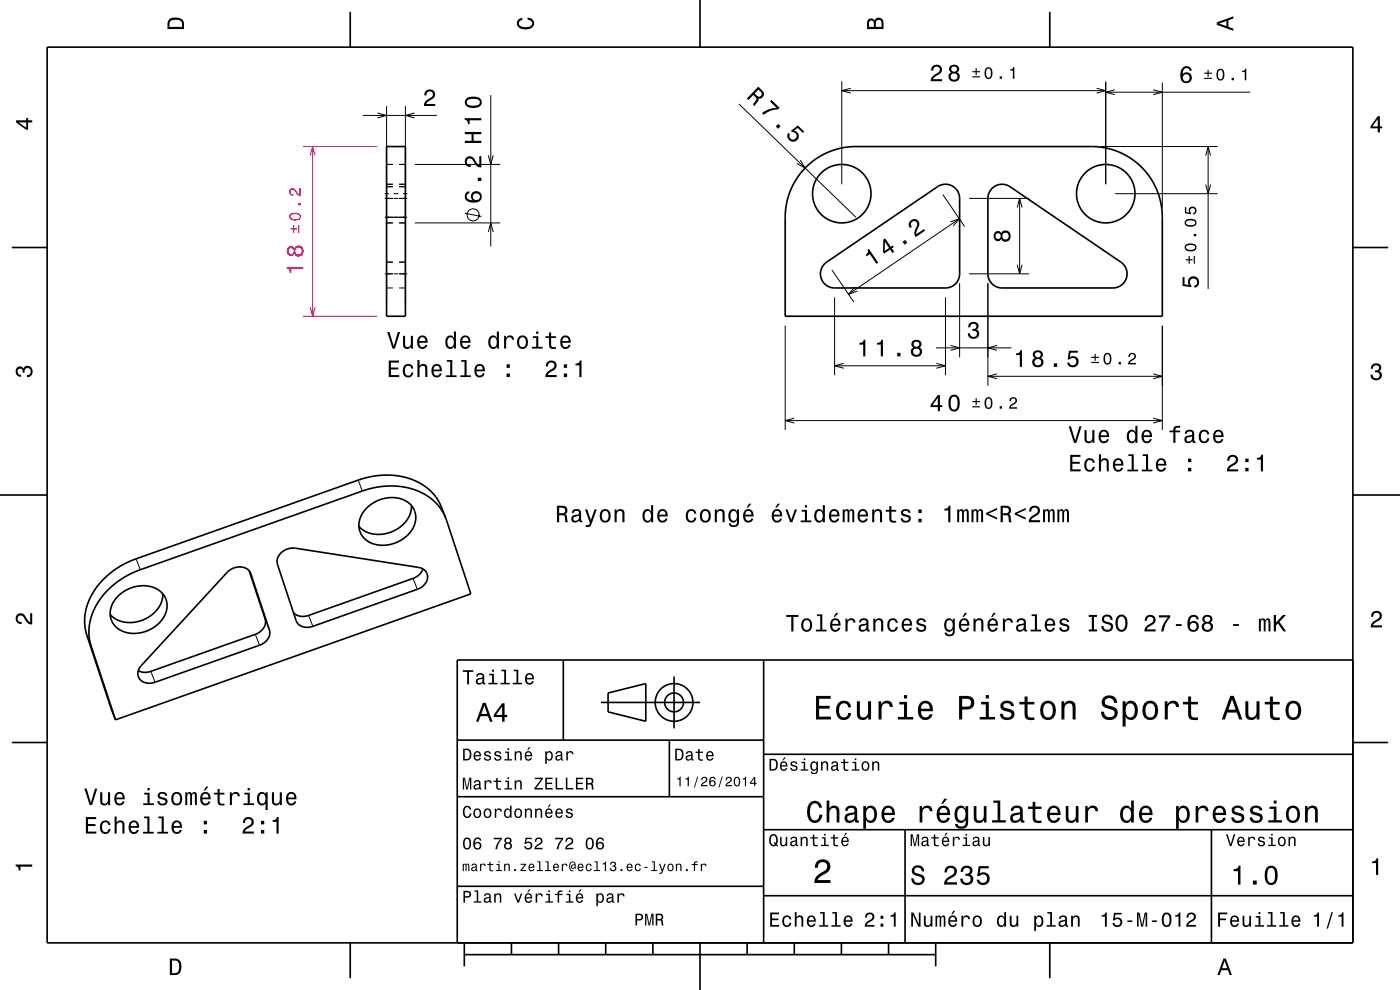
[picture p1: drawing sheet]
<svg xmlns="http://www.w3.org/2000/svg" width="297mm" height="210mm" viewBox="0 0 297 210" stroke-linecap="round" stroke-linejoin="round" font-family="sans-serif">
<g fill="none" stroke="#000" stroke-width=".21">
<path d="M178.6 17.2v21.9M178.6 19.2h56M180.5 18.7l-1.9 .5 1.9 .6M232.6 18.7l2 .5-2 .6M234.6 17.2v21.9M234.6 19.6h30.6M236.5 19l-1.9 .6 1.9 .5M244.6 19l2 .6-2 .5M246.6 17.6v26.5M77 24.5h15.7M80.1 24l1.9 .5-1.9 .5M82 22.5v42.6"/>
<path d="M82 34.9h1.3M82 39.6h1.3M82 39.1h1.3M84.7 34.9h1.3M84.7 39.6h1.3M84.7 39.1h1.3M86 22.5v42.6M87.9 24l-1.9 .5 1.9 .5M88 34.9h18.1M156.8 22.1l24.8 24M169.8 33.9l1 1.7-1.7-.9M233.6 31.1h24.7"/>
<path d="M255.8 39.2l.5 1.9 .5-1.9M255.8 33l.5-1.9 .5 1.9M256.3 31.1v30.2M81.6 41.1h.9M81.6 58.1h1.7M81.6 42.1h1.7M81.6 46.1h4.8M82 47.3h1.3M82 55.6h1.3M83.5 41.1h1M83.5 58.1h1M83.5 42.1h1"/>
<path d="M84.7 58.1h1.7M84.7 42.1h1.7M84.7 47.3h1.3M84.7 55.6h1.3M85.5 41.1h.9M88 47.3h18.1M176.5 57.3l4.6 6.8M200 41.3l4.6 6.8M201.6 47.1l1.9-.7-1.3 1.5M203.5 46.4l-23.5 16M205.6 58.1h12.7M205.6 42.1h12.7"/>
<path d="M215.8 44l.5-1.9 .5 1.9M215.8 56.2l.5 1.9 .5-1.9M216.3 42.1v16M236.6 41.1h21.7M82 61.1h1.3M84.7 61.1h1.3M166.6 69.1v22.1M177.1 63.1v16.5M177.1 77.6h23.5M179 77.1l-1.9 .5 1.9 .5M181.3 60.9l-1.3 1.5 1.9-.6M198.6 73.8h16"/>
<path d="M198.6 77.1l2 .5-2 .5M200.6 63.1v16.5M201.6 73.3l2 .5-2 .5M203.6 60.1v15.7M209.6 60.1v21.7M209.6 79.8h37M211.5 73.3l-1.9 .5 1.9 .5M211.5 79.3l-1.9 .5 1.9 .5M244.6 79.3l2 .5-2 .5M246.6 69.1v22.1M166.6 89.2h80M168.5 88.7l-1.9 .5 1.9 .5"/>
<path d="M244.6 88.7l2 .5-2 .5M28.9 118.5l.9 2.4M76 101.8l.9 2.4M18.4 134.7l.9 2.3M53.1 121.5l.1 .2M54.2 134.6l.9 2.3M56.2 131.3l.9 2.3M65.5 130.6l.9 2.3M87.6 122.7l.9 2.3M32 142.4l.9 2.3"/>
</g>
<path d="M64.3 31.1h15.7M64.3 67.1h15.7" fill="none" stroke="#ff0080" stroke-width=".21"/>
<g fill="none" stroke="#000" stroke-width=".35">
<path d="M10 10h277v190h-277zM74.3 2.5v7.5M148.5 0v10M222.7 2.5v7.5M82 31.1h4v36h-4zM171 35.5l2.3-1.9 2.2-1.2 2.6-.9 2.7-.4h51.1l2.7 .3 2.6 .8 3.1 1.7 2.6 2.3 2 2.9 1.1 3 .4 1.7 .2 2v21.3h-80l.1-22.8 .5-2.5 1-2.5 1.3-2.1zM2.5 52.5h7.5M175 55.9l23.9-16.3a3 3 0 0 1 4.7 2.5v16a3 3 0 0 1-3 3h-23.5a3 3 0 0 1-2.8-1.9 3 3 0 0 1 .7-3.3zM210.4 40a3 3 0 0 1 3.9-.4l23.5 16a3 3 0 0 1 1.2 3.4 3 3 0 0 1-2.9 2.1h-23.5a3 3 0 0 1-3-3v-16a3 3 0 0 1 .8-2.1zM287 52.5h7.5M0 105h10M59.5 117.4l1.3-.9 1.6-.2 26.4 4.1a2.16 2.16 0 0 1 1.9 1.7 2.16 2.16 0 0 1-1.1 2.3l-1.1 .6-22.1 7.9a2.67 2.67 0 0 1-3.6-1.3l-4-12.1 .1-1.2z"/>
<path d="M77.9 107.7a6.9 6.9 0 0 1 9-.8 4.4 4.4 0 0 1-.5 6.7 6.9 6.9 0 0 1-9.1 .6 4.5 4.5 0 0 1 .6-6.5zM87.3 107.3a6.6 6.6 0 0 1-6.6 6 5.5 5.5 0 0 1-4.6-1.7M94.5 109.8l-.9-1.7-1.2-1.5-1.6-1.3-1.9-1.1-2.1-.7-2.3-.3-2.4-.1-2.2 .3-2.9 .7-47.2 16.8-3.4 1.5-3 2.2-2.3 2.7-1.5 2.9-.5 1.6-.2 1.7v1.6l.4 1.7 5.2 15.9M94.5 109.8l-1.1-2.8-.9-1.5-1.5-1.7-1.7-1.2-2.1-1-2.5-.6-2.8-.2-2.6 .2-3.2 .8-47.2 16.7-3.4 1.6-3 2.2-1.3 1.4-1.1 1.4-1 1.8-.6 1.4-.4 1.4-.1 1.7v1.6l.4 1.7 5.2 15.7 .9 2.3M94.5 109.8l5.4 16.2-75.4 26.7M287 105h10M25.1 126.4a6.9 6.9 0 0 1 9.1-.8 4.5 4.5 0 0 1-.5 6.6 6.9 6.9 0 0 1-9.1 .8 4.5 4.5 0 0 1 .5-6.6zM34.5 126a6.6 6.6 0 0 1-6.5 6 5.5 5.5 0 0 1-4.6-1.7M48.3 121.3a3.1 3.1 0 0 1 4.8 .1l4 12.2a2.78 2.78 0 0 1-2 3.3l-22.2 7.8a2.46 2.46 0 0 1-3.7-1.9l.3-.8 .5-.8zM52.9 121.1l3.3 10.2a2.79 2.79 0 0 1-2 3.3l-22.4 7.9-1.4 .1-1.1-.3M89.7 120.7l-.6 1.1-1.2 .8-22.4 8a2.97 2.97 0 0 1-3.3-.7M119.5 140v17"/>
<path d="M162 140v60M287 140h-190v60M2.5 157.5h7.5M97 157h65M127.5 149h21M129 147l8-2v8l-8-2zM142 157v12M143 143.5v11M287 157.5h7.5M97 169h65M162 176h125M162 160h125"/>
<path d="M192 176v24M257 176v24M97 188h65M162 190h125M74.3 200v7.5M98.5 202.5h100M98.5 200v5M108.5 200v2.5M118.5 200v2.5M128.5 200v2.5M138.5 200v2.5M148.5 200v10"/>
<path d="M158.5 200v2.5M168.5 200v2.5M178.5 200v2.5M188.5 200v2.5M198.5 200v5M222.7 200v7.5"/>
<circle cx="178.6" cy="41.1" r="6.2"/>
<circle cx="234.6" cy="41.1" r="6.2"/>
<circle cx="143" cy="149" r="2"/>
<circle cx="143" cy="149" r="4"/>
</g>
<g fill="#000">
<path d="M36 4a2.18 2.18 0 0 0-.5 2.2h3.5v-1.2a1.43 1.43 0 0 0-1.7-1.3zM36.3 4.4a2.15 2.15 0 0 1 2.2 .3l.1 1h-2.6v-1z" fill-rule="evenodd"/>
<path d="M109.9 4.2l.9-.4v.4a.7 .7 0 0 0-.7 .5 .7 .7 0 0 0 .3 .8 1.7 1.7 0 0 0 2.5-.5 .9 .9 0 0 0-1-.8v-.5a1.24 1.24 0 0 1 1.4 1.1 1.24 1.24 0 0 1-1 1.4 2.22 2.22 0 0 1-2.5-.7l-.2-.5z" fill-rule="evenodd"/>
<path d="M184.2 4.2l-.3 .7v1.3h3.5v-1.3a.98 .98 0 0 0-.7-1.1 .98 .98 0 0 0-1.2 .6 .84 .84 0 0 0-1.3-.2zM184.5 4.5a.54 .54 0 0 1 .6-.1 .54 .54 0 0 1 .3 .6v.7h-1zM185.9 4.4a.62 .62 0 0 1 .8-.1 .62 .62 0 0 1 .3 .6v.8h-1.2z" fill-rule="evenodd"/>
<path d="M197.8 14l-.3 1h.5a.7 .7 0 0 1 .5-.9 .7 .7 0 0 1 .9 .5 .7 .7 0 0 1-.5 .9 1.8 1.8 0 0 0-1.5 1.7h2.4v-.4h-1.9a2.19 2.19 0 0 1 1.5-1.2 1.13 1.13 0 0 0 .1-1.6 1.13 1.13 0 0 0-1.7 0zM201.6 14a.84 .84 0 0 0 .2 1.3 1.11 1.11 0 0 0-.4 1.6 1.11 1.11 0 0 0 1.5 .4 1.03 1.03 0 0 0 .7-1 1.03 1.03 0 0 0-.6-1 .89 .89 0 0 0 .4-1 .89 .89 0 0 0-1-.6zM201.7 16.3a.71 .71 0 0 1 1.4 0 .71 .71 0 0 1-1.4 0zM201.8 14.7a.6 .6 0 0 1 1.2 0 .6 .6 0 0 1-1.2 0z" fill-rule="evenodd"/>
<path d="M206.3 16.2v.2h1.6v-.2zM206.3 15.1v.2h.7v.6h.2v-.6h.7v-.2h-.7v-.6h-.2v.6zM209.1 14.6a1.42 1.42 0 0 0 .6 2.2 1.43 1.43 0 0 0 .6-2.2 .78 .78 0 0 0-1.2 0zM209.5 14.6h.4a1.66 1.66 0 0 1 0 1.8h-.4a1.66 1.66 0 0 1 0-1.8zM212.1 16.2v.5h.5v-.5zM214.3 14.7v.3h.6v1.7h.3v-2.5h-.2a.54 .54 0 0 1-.7 .5z" fill-rule="evenodd"/>
<path d="M250.9 14.3a2.4 2.4 0 0 0 .2 3.3 1.16 1.16 0 0 0 1.5-.4 1.16 1.16 0 0 0-.1-1.5 1.16 1.16 0 0 0-1.6 0 1.03 1.03 0 0 1 .8-1.3 .58 .58 0 0 1 .7 .6h.4a1.11 1.11 0 0 0-.7-.9 1.11 1.11 0 0 0-1.2 .2zM250.9 16.5a.75 .75 0 0 1 1.5 0 .75 .75 0 0 1-1.5 0z" fill-rule="evenodd"/>
<path d="M255.5 16.5v.2h1.6v-.2zM255.5 15.4v.3h.7v.6h.2v-.6h.7v-.3h-.7v-.6h-.2v.6zM258.3 14.9a1.41 1.41 0 0 0 .6 2.2 1.42 1.42 0 0 0 .6-2.2 .78 .78 0 0 0-1.2 0zM258.7 14.9h.4a1.66 1.66 0 0 1 0 1.9h-.4a1.66 1.66 0 0 1 0-1.9zM261.3 16.5v.5h.5v-.5zM263.5 15v.3h.6v1.7h.3v-2.4h-.2a.54 .54 0 0 1-.7 .4z" fill-rule="evenodd"/>
<path d="M258.1 4.7v.6l3.5 1.2v-.4l-1-.4v-1.4l1-.4v-.4zM258.6 5l1.6-.5v1z" fill-rule="evenodd"/>
<path d="M3.4 25.5v.5l2.1 1.5h.5v-1.5h.8v-.5h-.8v-.5h-.4v.5zM4 26h1.6v1.1z" fill-rule="evenodd"/>
<path d="M90.3 19.3a1.18 1.18 0 0 1 1.9 .3 1.18 1.18 0 0 1-.9 1.7l-.6 .3-.3 .5h1.9v.4h-2.4a1.8 1.8 0 0 1 1.4-1.7 .71 .71 0 0 0 .5-.9 .71 .71 0 0 0-.8-.5 .71 .71 0 0 0-.5 .8h-.5z" fill-rule="evenodd"/>
<path d="M160.9 18.4l-2.5 2.5 .4 .3 1-1a1.08 1.08 0 0 1 .7 1l-.8 1 .4 .3 .8-1.2v-.4a.97 .97 0 0 0 1.1-.5 .97 .97 0 0 0-.3-1.2zM160.9 19a1.08 1.08 0 0 1 .7 1.1 .6 .6 0 0 1-.5 .4 .6 .6 0 0 1-.6-.3l-.4-.4z" fill-rule="evenodd"/>
<path d="M163.7 21.2l-.3 .3 1.3 1.4a5.2 5.2 0 0 0-3.1 1.1l.4 .3a5.3 5.3 0 0 1 3.1-1.1l.3-.3zM165.1 26.3l-.5 .5 .5 .5 .5-.5zM167.2 28.2a1.21 1.21 0 0 0 .4 1.8 1.21 1.21 0 0 0 1.7-.7 1.21 1.21 0 0 0-.8-1.6l.7-.6 1.1 1.1 .3-.3-1.3-1.3-1.5 1.2 .3 .2a.79 .79 0 0 1 .9 .7 .79 .79 0 0 1-.8 .9 .79 .79 0 0 1-.7-.9l.1-.2z" fill-rule="evenodd"/>
<path d="M292.3 24.7l-1.6 2.1v.4h1.6v.9h.4v-.9h.5v-.4h-.5v-2.1zM292.3 25.2v1.6h-1.1z" fill-rule="evenodd"/>
<path d="M184 53a.77 .77 0 0 1-.4 1.1l.3 .3 .6-.5 1.4 2.1 .4-.3-2-2.9zM187.4 50.8l-.1 2.6 .3 .4 1.2-.9 .5 .8 .4-.3-.5-.7 .4-.3-.2-.3-.4 .2-1.2-1.7zM187.7 51.3l.9 1.3-.9 .6zM191.5 51.3l.4 .6 .6-.4-.5-.6zM193 47a1.15 1.15 0 0 0 .1 1.4l.3-.3a.7 .7 0 0 1 0-1 .7 .7 0 0 1 1 0 .7 .7 0 0 1 0 1 1.81 1.81 0 0 0-.1 2.2l1.9-1.4-.2-.3-1.6 1.1a2.21 2.21 0 0 1 .6-1.8 1.11 1.11 0 0 0-.6-1.4 1.11 1.11 0 0 0-1.4 .5z" fill-rule="evenodd"/>
<path d="M211 49.3a1.05 1.05 0 0 0-.2 1.3 1.05 1.05 0 0 0 1.3 .5l.3-.4a1.11 1.11 0 0 0 1.6 .4 1.11 1.11 0 0 0 .3-1.5 1.03 1.03 0 0 0-.9-.7 1.03 1.03 0 0 0-1 .6l-.1-.2a.85 .85 0 0 0-1.3 0zM212.6 50.1a.71 .71 0 0 1 1.4 0 .71 .71 0 0 1-1.4 0zM211.2 50.1a.6 .6 0 0 1 1.2 0 .6 .6 0 0 1-1.2 0z" fill-rule="evenodd"/>
<path d="M253.2 54.3v1.6h.3v-1.6zM252.1 54.3v.7h-.6v.2h.6v.7h.3v-.7h.6v-.2h-.6v-.7zM251.6 51.9a.79 .79 0 0 0-.3 .8 .79 .79 0 0 0 .7 .6 1.33 1.33 0 0 0 1.8-.8 1.42 1.42 0 0 0-2.2-.6zM251.7 52.2a1.67 1.67 0 0 1 1.8 0v.5a1.65 1.65 0 0 1-1.8 0zM253.2 49.6v.5h.6v-.5zM251.6 46.6a.79 .79 0 0 0-.3 .9 .79 .79 0 0 0 .7 .6 1.33 1.33 0 0 0 1.8-.8 1.42 1.42 0 0 0-2.2-.7zM251.7 47a1.67 1.67 0 0 1 1.8 0v.5a1.67 1.67 0 0 1-1.8 0zM251.4 43.9v1.4l1.3 .1v-.2a.56 .56 0 0 1-.2-.9 .56 .56 0 0 1 .9 0 .56 .56 0 0 1-.3 .9v.3a.85 .85 0 0 0 .8-1 .85 .85 0 0 0-1.2-.6 .85 .85 0 0 0-.4 1.2l-.6-.1v-1.1z" fill-rule="evenodd"/>
<path d="M182.3 72.7v.4h.8v2.5h.5v-3.5h-.4a.77 .77 0 0 1-.9 .6zM186 72.7v.4h.9v2.5h.4v-3.5h-.3a.77 .77 0 0 1-1 .6zM190.3 74.8v.8h.7v-.8zM193.6 72.3a.83 .83 0 0 0 .2 1.4 1.11 1.11 0 0 0-.4 1.5 1.11 1.11 0 0 0 1.5 .4 1.03 1.03 0 0 0 .7-.9 1.03 1.03 0 0 0-.6-1 .88 .88 0 0 0 .4-1.1 .88 .88 0 0 0-1-.5zM193.7 74.6a.71 .71 0 0 1 1.4 0 .71 .71 0 0 1-1.4 0zM193.8 73a.6 .6 0 0 1 1.2 0 .6 .6 0 0 1-1.2 0z" fill-rule="evenodd"/>
<path d="M205.7 68.6a1.08 1.08 0 0 1 1.3-.2 1.08 1.08 0 0 1 .5 1.2l-.3 .3a1.06 1.06 0 0 1 .5 1.3 1.06 1.06 0 0 1-1.2 .7 1.1 1.1 0 0 1-1.2-1.2h.5a.71 .71 0 0 0 1 .8 .71 .71 0 0 0 0-1.3h-.5v-.4a.61 .61 0 0 0 .8-.3 .61 .61 0 0 0-.3-.8 .61 .61 0 0 0-.8 .2l-.2 .5h-.4z" fill-rule="evenodd"/>
<path d="M215.5 75v.3h.8v2.5h.5v-3.5h-.3a.77 .77 0 0 1-1 .7zM219.4 74.6a.83 .83 0 0 0 .1 1.3 1.11 1.11 0 0 0-.4 1.6 1.11 1.11 0 0 0 1.6 .3 1.03 1.03 0 0 0 .7-.9 1.03 1.03 0 0 0-.6-1 .89 .89 0 0 0 .4-1.1 .89 .89 0 0 0-1-.5zM219.5 76.8a.71 .71 0 0 1 1.4 0 .71 .71 0 0 1-1.4 0zM219.6 75.3a.59 .59 0 0 1 1.1 0 .59 .59 0 0 1-1.1 0zM223.6 77.1v.7h.7v-.7zM226.8 74.4l-.3 1.9h.4a.8 .8 0 0 1 1.2-.3 .8 .8 0 0 1 0 1.3 .8 .8 0 0 1-1.2-.4h-.5a1.21 1.21 0 0 0 1.5 1.1 1.21 1.21 0 0 0 .8-1.7 1.21 1.21 0 0 0-1.7-.5l.1-1h1.5v-.4z" fill-rule="evenodd"/>
<path d="M231.5 76.8v.2h1.6v-.2zM231.5 75.7v.2h.7v.6h.2v-.6h.7v-.2h-.7v-.6h-.2v.6zM234.3 75.2a1.42 1.42 0 0 0 .6 2.2 1.42 1.42 0 0 0 .7-2.2 .78 .78 0 0 0-1.3 0zM234.7 75.2h.5a1.66 1.66 0 0 1 0 1.8h-.5a1.66 1.66 0 0 1 0-1.8zM237.3 76.8v.5h.5v-.5zM239.6 75.1l-.2 .6h.3a.49 .49 0 0 1 .3-.6 .49 .49 0 0 1 .6 .4 .49 .49 0 0 1-.3 .6l-.2 .1a1.14 1.14 0 0 0-.8 1.1h1.7v-.3h-1.3l.6-.6a.82 .82 0 0 0 .6-1.1 .82 .82 0 0 0-1.3-.2z" fill-rule="evenodd"/>
<path d="M250.9 58.8h.4v1.5l.9 .2a1.21 1.21 0 0 1 .6-1.8 1.21 1.21 0 0 1 1.6 .8 1.21 1.21 0 0 1-1 1.5v-.4a.79 .79 0 0 0 .5-1.1 .79 .79 0 0 0-1.1-.4 .79 .79 0 0 0-.3 1.1l.2 .3v.4l-1.8-.2z" fill-rule="evenodd"/>
<path d="M291.1 77.4a1.08 1.08 0 0 1 1.4-.2 1.08 1.08 0 0 1 .4 1.2l-.3 .3a1.06 1.06 0 0 1 .5 1.3 1.06 1.06 0 0 1-1.2 .7 1.1 1.1 0 0 1-1.2-1.2h.5a.71 .71 0 0 0 1 .8 .71 .71 0 0 0 .1-1.3h-.6v-.4a.61 .61 0 0 0 .8-.3 .61 .61 0 0 0-.2-.8 .61 .61 0 0 0-.9 .2l-.1 .5h-.5z" fill-rule="evenodd"/>
<path d="M3.6 78a.86 .86 0 0 1 1.4 .2 1.06 1.06 0 0 1 1.2-.6 1.06 1.06 0 0 1 .7 1.2 1.1 1.1 0 0 1-1.2 1.2v-.4a.71 .71 0 0 0 .8-1 .71 .71 0 0 0-1.3-.1v.6h-.4a.61 .61 0 0 0-.3-.8 .61 .61 0 0 0-.8 .2 .61 .61 0 0 0 .2 .8l.6 .2v.4a1.15 1.15 0 0 1-1.2-.6 1.15 1.15 0 0 1 .3-1.3z" fill-rule="evenodd"/>
<path d="M198.9 83.8l-1.5 2.1v.5h1.5v.8h.5v-.8h.5v-.5h-.5v-2.1zM198.9 84.4v1.5h-1.1zM201.5 84.2a2.67 2.67 0 0 0 .4 3 1.14 1.14 0 0 0 1.6-.9 2.31 2.31 0 0 0-.6-2.5l-.5-.1-.5 .1zM202.1 84.2h.6a2.36 2.36 0 0 1 0 2.6h-.6a2.36 2.36 0 0 1 0-2.6z" fill-rule="evenodd"/>
<path d="M206.3 86.2v.2h1.6v-.2zM206.3 85.1v.2h.7v.6h.2v-.6h.7v-.2h-.7v-.6h-.2v.6zM209.1 84.6a1.42 1.42 0 0 0 .6 2.2 1.43 1.43 0 0 0 .6-2.3 .78 .78 0 0 0-1.2 .1zM209.5 84.6h.4a1.67 1.67 0 0 1 0 1.8h-.4a1.67 1.67 0 0 1 0-1.8zM212.1 86.2v.5h.5v-.5zM214.4 84.5l-.3 .6h.4a.49 .49 0 0 1 .3-.6 .49 .49 0 0 1 .6 .4 .49 .49 0 0 1-.3 .6l-.2 .1a1.14 1.14 0 0 0-.8 1.1h1.7v-.3h-1.4l.6-.6a.82 .82 0 0 0 .7-1.1 .82 .82 0 0 0-1.3-.2z" fill-rule="evenodd"/>
<path d="M227 96.5v3.5h2.3v-.4h-1.8v-1.2h1.6v-.4h-1.6v-1.1h1.7v-.4zM230.3 97.6a1.52 1.52 0 0 0 .9 2.5 1.06 1.06 0 0 0 1.1-1.1h-.5a.67 .67 0 0 1-.6 .7 .67 .67 0 0 1-.7-.6 1.12 1.12 0 0 1 .7-1.5 .6 .6 0 0 1 .6 .6h.5a1.09 1.09 0 0 0-.8-1 1.09 1.09 0 0 0-1.2 .4zM233.1 96.4v3.6h.5v-1.6a.63 .63 0 0 1 .4-.7 .63 .63 0 0 1 .8 .3v2h.4v-1.8a.88 .88 0 0 0-.6-1 .88 .88 0 0 0-1 .5v-1.3zM236.4 97.6a1.54 1.54 0 0 0 .8 2.5 1.06 1.06 0 0 0 1.1-.9h-.5l-.2 .4-.4 .1a.76 .76 0 0 1-.7-.9h1.8a1.16 1.16 0 0 0-.5-1.4 1.16 1.16 0 0 0-1.4 .2zM236.7 97.8a.66 .66 0 0 1 .8-.1 .66 .66 0 0 1 .4 .7h-1.4zM239.4 96.4v.3h.7v2.9h-.9v.4h2.2v-.4h-.9v-3.2zM242.4 96.4v.3h.7v2.9h-.9v.4h2.3v-.4h-.9v-3.2zM245.5 97.6a1.54 1.54 0 0 0 .8 2.5 1.06 1.06 0 0 0 1.1-.9h-.5l-.2 .4-.3 .1a.76 .76 0 0 1-.7-.9h1.7a1.16 1.16 0 0 0-.5-1.4 1.16 1.16 0 0 0-1.4 .2zM245.8 97.8a.66 .66 0 0 1 .8-.1 .66 .66 0 0 1 .4 .7h-1.3zM252 99.2v.8h.7v-.8zM252 97.3v.7h.7v-.7z" fill-rule="evenodd"/>
<path d="M226.7 90.4l1.1 3.5h.5l1.2-3.5h-.5l-.9 3-.9-3zM230.1 91.2v1.8a.89 .89 0 0 0 .6 1 .89 .89 0 0 0 1.1-.5v.4h.4v-2.7h-.5v1.6a.64 .64 0 0 1-.4 .8 .64 .64 0 0 1-.8-.3v-2.1zM233.4 91.5a1.54 1.54 0 0 0 .8 2.5 1.05 1.05 0 0 0 1-.8h-.4l-.2 .3-.4 .1a.76 .76 0 0 1-.7-.9h1.8a1.16 1.16 0 0 0-.5-1.4 1.16 1.16 0 0 0-1.4 .2zM233.7 91.7a.66 .66 0 0 1 .8-.1 .66 .66 0 0 1 .3 .7h-1.3zM239.3 91.5a1.57 1.57 0 0 0 .8 2.5l.4-.1 .4-.4v.4h.4v-3.6h-.4v1.3a.89 .89 0 0 0-1.6-.1zM239.7 91.8a.62 .62 0 0 1 .7-.2 .62 .62 0 0 1 .4 .5 1.12 1.12 0 0 1-.6 1.5 1.19 1.19 0 0 1-.5-1.8zM242.5 91.5a1.54 1.54 0 0 0 .8 2.5 1.06 1.06 0 0 0 1-.8h-.4l-.2 .3-.4 .1a.76 .76 0 0 1-.7-.9h1.8a1.16 1.16 0 0 0-.5-1.4 1.16 1.16 0 0 0-1.4 .2zM242.8 91.7a.66 .66 0 0 1 .8-.1 .66 .66 0 0 1 .3 .7h-1.3zM248.1 91.3v.4h.8v2.2h.5v-2.2h1v-.4h-1a.5 .5 0 0 1 .6-.6h.4v-.4a1.04 1.04 0 0 0-1.5 .8v.2zM251.6 91.4l-.2 .6h.4a.55 .55 0 0 1 .6-.5 .55 .55 0 0 1 .4 .8h-.2a1 1 0 0 0-1 .2 1 1 0 0 0-.3 1.1 .93 .93 0 0 0 1.6 0l.1 .3 .6 .1v-.4h-.2l-.1-1.6a1.02 1.02 0 0 0-1.7-.6zM251.8 92.9l1.1-.3a.77 .77 0 0 1-.2 .8 .77 .77 0 0 1-.9 .1l-.1-.3zM254.6 91.5a1.53 1.53 0 0 0 .8 2.5 1.06 1.06 0 0 0 1.1-1h-.4a.67 .67 0 0 1-.6 .6 .67 .67 0 0 1-.7-.6 1.11 1.11 0 0 1 .7-1.5 .6 .6 0 0 1 .6 .6h.4a1.09 1.09 0 0 0-.7-.9 1.09 1.09 0 0 0-1.2 .3zM257.6 91.5a1.54 1.54 0 0 0 .8 2.5 1.06 1.06 0 0 0 1.1-.8h-.4l-.2 .3-.4 .1a.76 .76 0 0 1-.7-.9h1.8a1.16 1.16 0 0 0-.5-1.4 1.16 1.16 0 0 0-1.5 .2zM258 91.7a.66 .66 0 0 1 .8-.1 .66 .66 0 0 1 .3 .7h-1.3z" fill-rule="evenodd"/>
<path d="M260.7 96.8l-.4 .9h.5a.71 .71 0 0 1 .5-.8 .71 .71 0 0 1 .9 .5 .71 .71 0 0 1-.5 .9 1.81 1.81 0 0 0-1.4 1.7h2.4v-.4h-1.9a2.23 2.23 0 0 1 1.4-1.2 1.13 1.13 0 0 0 .1-1.7 1.13 1.13 0 0 0-1.6 .1zM264.2 99.2v.8h.7v-.8zM264.2 97.3v.7h.7v-.7zM266.7 97.1v.4h.8v2.5h.4v-3.5h-.3a.78 .78 0 0 1-.9 .6z" fill-rule="evenodd"/>
<path d="M3.6 130.4a1.22 1.22 0 0 1 2 .7l.4 .6 .4 .3v-1.9h.4v2.4a1.8 1.8 0 0 1-1.7-1.4 .71 .71 0 0 0-.9-.5 .71 .71 0 0 0-.5 .8 .71 .71 0 0 0 .9 .5v.5a1.18 1.18 0 0 1-1.2-.7 1.18 1.18 0 0 1 .2-1.3z" fill-rule="evenodd"/>
<path d="M166.8 130.4v.5h1.1v3h.4v-3h1.1v-.5zM170.3 131.5a1.52 1.52 0 0 0 .8 2.5 1.48 1.48 0 0 0 1.2-1.4 1.48 1.48 0 0 0-1.2-1.5l-.5 .1zM170.6 131.8a.67 .67 0 0 1 .7-.2 .67 .67 0 0 1 .5 .5 1.11 1.11 0 0 1-.7 1.5 1.17 1.17 0 0 1-.5-1.8zM173.3 130.3v.4h.7v2.9h-.9v.3h2.3v-.3h-1v-3.3zM177.4 130l-.5 .9h.3l.7-.9zM176.4 131.5a1.54 1.54 0 0 0 .8 2.5 1.06 1.06 0 0 0 1.1-.8h-.5l-.2 .3-.4 .1a.75 .75 0 0 1-.7-.9h1.8a1.17 1.17 0 0 0-.5-1.4 1.17 1.17 0 0 0-1.4 .2zM176.7 131.7a.66 .66 0 0 1 .8-.1 .66 .66 0 0 1 .4 .7h-1.4zM179.4 131.2v2.7h.4v-1.5a.66 .66 0 0 1 .4-.8 .66 .66 0 0 1 .8 .2v.3h.5a.89 .89 0 0 0-.7-.9 .89 .89 0 0 0-1 .5v-.5zM182.5 131.4l-.2 .6h.4a.55 .55 0 0 1 .6-.5 .55 .55 0 0 1 .4 .8h-.2a1 1 0 0 0-1 .2 1 1 0 0 0-.3 1.1 .94 .94 0 0 0 1.6 0l.1 .3h.6v-.3h-.2l-.1-.2v-1.4a1.02 1.02 0 0 0-.6-.9 1.02 1.02 0 0 0-1.1 .3zM182.7 132.9l1.1-.3a.77 .77 0 0 1-.2 .8 .77 .77 0 0 1-.9 .1l-.1-.3zM185.3 131.2v2.7h.4v-1.5a.63 .63 0 0 1 .5-.9 .63 .63 0 0 1 .7 .7v1.7h.5v-1.7a.89 .89 0 0 0-.6-1 .89 .89 0 0 0-1.1 .4v-.4zM188.5 131.5a1.53 1.53 0 0 0 .9 2.5 1.06 1.06 0 0 0 1.1-1h-.5a.67 .67 0 0 1-.6 .6 .67 .67 0 0 1-.7-.6 1.12 1.12 0 0 1 .7-1.5 .6 .6 0 0 1 .6 .6h.5a1.09 1.09 0 0 0-.8-.9 1.09 1.09 0 0 0-1.2 .3zM191.6 131.5a1.54 1.54 0 0 0 .8 2.5 1.06 1.06 0 0 0 1.1-.8h-.5l-.2 .3-.4 .1a.75 .75 0 0 1-.7-.9h1.8a1.17 1.17 0 0 0-.5-1.4 1.17 1.17 0 0 0-1.4 .2zM191.9 131.7a.66 .66 0 0 1 .8-.1 .66 .66 0 0 1 .3 .7h-1.3zM194.7 131.4a.75 .75 0 0 0-.3 .8 .75 .75 0 0 0 .8 .5l.8 .3a.63 .63 0 0 1-.6 .7 .63 .63 0 0 1-.6-.6h-.5a1.07 1.07 0 0 0 1.2 .9 1.07 1.07 0 0 0 1-1.2l-.5-.3-1-.4a.54 .54 0 0 1 .4-.6 .54 .54 0 0 1 .6 .5h.4a1.03 1.03 0 0 0-.7-.9 1.03 1.03 0 0 0-1 .3zM200.6 131.5a1.57 1.57 0 0 0 .7 2.5l.5-.1 .3-.4a.73 .73 0 0 1-.3 1 .73 .73 0 0 1-1-.3h-.4a1.1 1.1 0 0 0 1.2 .8 1.1 1.1 0 0 0 1-1.2v-2.6h-.5v.5l-.3-.4a.89 .89 0 0 0-1.2 .2zM200.9 131.8a.63 .63 0 0 1 .7-.2 .63 .63 0 0 1 .5 .5 1.1 1.1 0 0 1-.7 1.5 1.19 1.19 0 0 1-.5-1.8zM204.7 130l-.5 .9h.3l.7-.9zM203.7 131.5a1.54 1.54 0 0 0 .8 2.5 1.06 1.06 0 0 0 1.1-.8h-.4l-.3 .3-.3 .1a.76 .76 0 0 1-.7-.9h1.7a1.16 1.16 0 0 0-.4-1.4 1.16 1.16 0 0 0-1.5 .2zM204.1 131.7a.66 .66 0 0 1 .8-.1 .66 .66 0 0 1 .3 .7h-1.3zM206.5 131.2v2.7h.5v-1.5a.63 .63 0 0 1 .5-.9 .63 .63 0 0 1 .7 .7v1.7h.4v-1.7a.89 .89 0 0 0-.6-1 .89 .89 0 0 0-1.1 .4v-.4zM210.8 130l-.5 .9h.2l.8-.9zM209.8 131.5a1.54 1.54 0 0 0 .8 2.5 1.06 1.06 0 0 0 1.1-.8h-.5l-.2 .3-.4 .1a.76 .76 0 0 1-.7-.9h1.8a1.17 1.17 0 0 0-.5-1.4 1.17 1.17 0 0 0-1.4 .2zM210.1 131.7a.66 .66 0 0 1 .8-.1 .66 .66 0 0 1 .4 .7h-1.4zM212.8 131.2v2.7h.4v-1.5a.66 .66 0 0 1 .4-.8 .66 .66 0 0 1 .8 .2v.3h.5a.89 .89 0 0 0-.7-.9 .89 .89 0 0 0-1 .5v-.5zM215.9 131.4l-.2 .6h.4a.55 .55 0 0 1 .6-.5 .55 .55 0 0 1 .4 .8h-.2a1.14 1.14 0 0 0-1.4 .9 .73 .73 0 0 0 .8 .8l.5-.1 .4-.3 .1 .3h.6v-.3h-.2l-.1-1.6a1.02 1.02 0 0 0-.6-.9 1.02 1.02 0 0 0-1.1 .3zM216.1 132.9l1.1-.3a.77 .77 0 0 1-.2 .8 .77 .77 0 0 1-.9 .1l-.1-.3zM218.8 130.3v.4h.7v2.9h-.9v.3h2.3v-.3h-.9v-3.3zM221.9 131.5a1.54 1.54 0 0 0 .8 2.5 1.06 1.06 0 0 0 1.1-.8h-.4l-.2 .3-.4 .1a.75 .75 0 0 1-.7-.9h1.8a1.16 1.16 0 0 0-.5-1.4 1.16 1.16 0 0 0-1.5 .2zM222.3 131.7a.66 .66 0 0 1 .8-.1 .66 .66 0 0 1 .3 .7h-1.3zM225 131.4a.75 .75 0 0 0-.2 .8 .75 .75 0 0 0 .7 .5l.9 .3a.63 .63 0 0 1-.6 .7 .63 .63 0 0 1-.7-.6h-.4a1.07 1.07 0 0 0 1.2 .9 1.07 1.07 0 0 0 .9-1.2l-.4-.3-1.1-.4a.54 .54 0 0 1 .4-.6 .54 .54 0 0 1 .7 .5h.4a1.03 1.03 0 0 0-.7-.9 1.03 1.03 0 0 0-1.1 .3zM231 130.4v.5h.6v2.6h-.6v.4h1.7v-.4h-.6v-2.6h.6v-.5zM234 130.6a.97 .97 0 0 0-.2 1.1 .97 .97 0 0 0 .9 .6 .77 .77 0 0 1 .9 .9 .84 .84 0 0 1-.9 .4 .84 .84 0 0 1-.6-.8h-.5a1.21 1.21 0 0 0 1.5 1.3 1.21 1.21 0 0 0 .8-1.9l-.8-.3a.71 .71 0 0 1-.9-.6 .7 .7 0 0 1 .8-.5 .7 .7 0 0 1 .6 .7h.4a1.17 1.17 0 0 0-.7-1.1 1.17 1.17 0 0 0-1.3 .2zM237 130.8a2.52 2.52 0 0 0 .4 3.1 1.21 1.21 0 0 0 1.7-.9 1.93 1.93 0 0 0-.9-2.6l-.8 .1zM237.6 130.9l.3-.1a1.7 1.7 0 0 1 .4 2.7l-.4 .1a1.12 1.12 0 0 1-.8-1.4l.1-.6zM243.2 130.7l-.4 1h.5a.7 .7 0 0 1 .5-.9 .7 .7 0 0 1 .9 .5 .7 .7 0 0 1-.5 .9 1.8 1.8 0 0 0-1.4 1.7h2.4v-.4h-1.9a2.23 2.23 0 0 1 1.4-1.2 1.13 1.13 0 0 0 .1-1.6 1.13 1.13 0 0 0-1.6 0zM245.9 130.5v.5h1.9a5.2 5.2 0 0 0-1.5 2.9h.5a5.2 5.2 0 0 1 1.5-3v-.4zM249.5 132.4v.4h1.2v-.4zM252.4 130.7a2.41 2.41 0 0 0 .2 3.2 1.16 1.16 0 0 0 1.5-.3 1.16 1.16 0 0 0-.2-1.5 1.16 1.16 0 0 0-1.5 0 1.02 1.02 0 0 1 .8-1.3 .58 .58 0 0 1 .6 .6h.5a1.12 1.12 0 0 0-.7-.9 1.12 1.12 0 0 0-1.2 .2zM252.4 132.9a.75 .75 0 0 1 1.5 0 .75 .75 0 0 1-1.5 0zM255.3 130.7a.84 .84 0 0 0 .2 1.4 1.11 1.11 0 0 0-.4 1.5 1.11 1.11 0 0 0 1.5 .4 1.03 1.03 0 0 0 .7-1 1.03 1.03 0 0 0-.5-.9 .89 .89 0 0 0 .4-1.1 .89 .89 0 0 0-1.1-.6zM255.4 133a.71 .71 0 0 1 1.4 0 .71 .71 0 0 1-1.4 0zM255.5 131.4a.6 .6 0 0 1 1.2 0 .6 .6 0 0 1-1.2 0zM261.6 132.4v.4h1.2v-.4zM267.1 131.2v2.7h.4v-1.8l.2-.6h.3l.1 .3v2.1h.4v-2l.4-.4 .2 .1v.4v1.9h.4v-1.8a.69 .69 0 0 0-.5-1l-.6 .4-.1-.3-.4-.1-.4 .4v-.3zM270.2 130.4v3.5h.5v-1.2l.4-.5 1.2 1.7h.5l-1.4-2 1.4-1.5h-.6l-1.5 1.7v-1.7z" fill-rule="evenodd"/>
<path d="M291.2 129.9a1.18 1.18 0 0 1 1.9 .3 1.18 1.18 0 0 1-1 1.7l-.5 .3-.3 .5h1.9v.4h-2.4a1.8 1.8 0 0 1 1.4-1.8 .71 .71 0 0 0 .5-.8 .71 .71 0 0 0-.9-.5 .71 .71 0 0 0-.5 .8h-.4z" fill-rule="evenodd"/>
<path d="M98.2 158.8v2.5h.9a1.37 1.37 0 0 0 .7-2.2 1.56 1.56 0 0 0-1.6-.3zM98.6 159.1a.98 .98 0 0 1 1.1 .7 .98 .98 0 0 1-.6 1.2h-.5zM100.7 159.6a1.04 1.04 0 0 0-.2 1.2 1.04 1.04 0 0 0 1 .5l.5-.5h-.3l-.4 .3a.54 .54 0 0 1-.5-.7h1.3a.83 .83 0 0 0-.4-.9 .83 .83 0 0 0-1 .1zM100.9 159.7l.2-.1a.47 .47 0 0 1 .5 .1 .47 .47 0 0 1 .1 .5h-.9zM102.9 159.5l-.2 .1a.69 .69 0 0 0 .9 .9l.2 .1a.43 .43 0 0 1-.4 .5 .43 .43 0 0 1-.4-.4h-.3a.74 .74 0 0 0 .9 .7 .74 .74 0 0 0 .5-1l-1-.4a.38 .38 0 0 1 .3-.5 .38 .38 0 0 1 .4 .4h.3a.78 .78 0 0 0-1.2-.4zM105.1 159.5l-.2 .1a.69 .69 0 0 0 .9 .9l.2 .1a.43 .43 0 0 1-.4 .5 .43 .43 0 0 1-.5-.4h-.3a.74 .74 0 0 0 .9 .7 .74 .74 0 0 0 .5-1l-.9-.4a.38 .38 0 0 1 .3-.5 .38 .38 0 0 1 .4 .4h.3a.77 .77 0 0 0-1.2-.4zM107.2 159.4v.3h.5v1.3h-.7v.3h1.6v-.3h-.6v-1.6zM107.7 158.7v.4h.3v-.4zM109.2 159.4v1.9h.3v-1.1a.45 .45 0 0 1 .4-.6 .45 .45 0 0 1 .5 .5v1.2h.3v-1.3a.63 .63 0 0 0-.5-.7 .63 .63 0 0 0-.7 .4v-.3zM112.2 158.5l-.4 .6h.3l.5-.6zM111.5 159.6a1.04 1.04 0 0 0-.2 1.2 1.04 1.04 0 0 0 1.1 .5l.5-.5h-.3l-.5 .3a.54 .54 0 0 1-.5-.7h1.3a.83 .83 0 0 0-.4-.9 .83 .83 0 0 0-1 .1zM111.8 159.7l.1-.1a.48 .48 0 0 1 .5 .1 .48 .48 0 0 1 .2 .5h-1zM115.7 159.4v2.7h.3v-1.1a.66 .66 0 0 0 .7 .4 .66 .66 0 0 0 .5-.6 .91 .91 0 0 0 0-1.1 .91 .91 0 0 0-1-.3l-.2 .3v-.3zM116.1 159.8a.45 .45 0 0 1 .5-.2 .45 .45 0 0 1 .3 .4 .65 .65 0 0 1 .1 .8 .65 .65 0 0 1-.7 .2 .98 .98 0 0 1-.2-1.2zM118.1 159.5l-.2 .4h.3a.39 .39 0 0 1 .4-.3 .39 .39 0 0 1 .3 .5h-.1a.65 .65 0 0 0-1 .4 .65 .65 0 0 0 .6 .9l.6-.3 .1 .2h.4v-.2l-.2-.1v-1.1a.72 .72 0 0 0-.5-.6 .72 .72 0 0 0-.7 .2zM118.2 160.6l.8-.3a.55 .55 0 0 1-.2 .7 .55 .55 0 0 1-.6 0zM120.1 159.4v1.9h.4v-1.1a.47 .47 0 0 1 .2-.6 .47 .47 0 0 1 .6 .2v.2h.4a.64 .64 0 0 0-.5-.7 .64 .64 0 0 0-.8 .4v-.3z" fill-rule="evenodd"/>
<path d="M98.2 142.2v.3h.9v2.7h.4v-2.7h.9v-.3zM101.3 143l-.3 .5h.4a.47 .47 0 0 1 .5-.4 .47 .47 0 0 1 .4 .6l-.2 .1a.84 .84 0 0 0-1 .2 .84 .84 0 0 0 0 1.1 .9 .9 0 0 0 1.3-.2l.1 .2 .5 .1v-.3l-.3-.1v-1.3a.87 .87 0 0 0-1.4-.5zM101.4 144.3l.9-.3a.66 .66 0 0 1-.1 .7 .66 .66 0 0 1-.8 .1zM103.8 142.9v.3h.6v1.6h-.8v.4h2v-.4h-.8v-1.9zM104.4 142.1v.4h.4v-.4zM106.4 142.1v.3h.6v2.4h-.8v.4h1.9v-.4h-.7v-2.7zM109 142.1v.3h.6v2.4h-.8v.4h1.9v-.4h-.7v-2.7zM111.6 143.1a1.32 1.32 0 0 0 .7 2.1 .9 .9 0 0 0 .9-.7h-.3l-.2 .3-.4 .1a.65 .65 0 0 1-.6-.8h1.6a1 1 0 0 0-.4-1.2 1 1 0 0 0-1.3 .2zM111.9 143.3a.57 .57 0 0 1 .7-.1 .57 .57 0 0 1 .3 .6h-1.2z" fill-rule="evenodd"/>
<path d="M102.4 149.1l-1.4 4h.5l.4-1.2h1.6l.4 1.2h.6l-1.5-4zM102.7 149.7l.7 1.7h-1.3zM106.5 149.2l-1.7 2.4v.5h1.7v1h.5v-1h.6v-.5h-.6v-2.4zM106.5 149.9v1.7h-1.3z" fill-rule="evenodd"/>
<path d="M143.2 158.8v2.5h.9a1.37 1.37 0 0 0 .7-2.2 1.56 1.56 0 0 0-1.6-.3zM143.6 159.1a.98 .98 0 0 1 1.1 .7 .98 .98 0 0 1-.6 1.2h-.5zM145.7 159.5l-.2 .4h.3a.39 .39 0 0 1 .5-.3 .39 .39 0 0 1 .3 .5h-.2a.65 .65 0 0 0-.9 .4 .65 .65 0 0 0 .5 .9l.7-.3v.2h.4v-.2l-.1-.1-.1-1.1a.73 .73 0 0 0-.4-.6 .73 .73 0 0 0-.8 .2zM145.8 160.6l.8-.3a.55 .55 0 0 1-.1 .7 .55 .55 0 0 1-.7 0zM148.1 158.9v.5h-.5v.3h.5v1.3a.75 .75 0 0 0 1 .4v-.3a.48 .48 0 0 1-.7-.3v-1.1h.7v-.3h-.7v-.5zM150 159.6a1.04 1.04 0 0 0-.2 1.2 1.04 1.04 0 0 0 1.1 .5l.5-.5h-.4l-.4 .3a.54 .54 0 0 1-.5-.7h1.3a.83 .83 0 0 0-.4-.9 .83 .83 0 0 0-1 .1zM150.3 159.7l.1-.1a.48 .48 0 0 1 .5 .1 .48 .48 0 0 1 .2 .5h-1z" fill-rule="evenodd"/>
<path d="M173.1 147.6v5h3.2v-.6h-2.5v-1.7h2.2v-.6h-2.2v-1.5h2.4v-.6zM177.8 149.2a2.59 2.59 0 0 0 .5 3.4 1.58 1.58 0 0 0 2.3-1.4h-.6a.95 .95 0 0 1-.9 1 .95 .95 0 0 1-1-.9 1.59 1.59 0 0 1 .9-2.1 .85 .85 0 0 1 .9 .8h.7a1.56 1.56 0 0 0-1.1-1.3 1.56 1.56 0 0 0-1.7 .5zM181.8 148.8v2.5a1.27 1.27 0 0 0 .9 1.4 1.27 1.27 0 0 0 1.5-.7v.6h.6v-3.8h-.6v2.2a.92 .92 0 0 1-.6 1.1 .92 .92 0 0 1-1.2-.4v-2.9zM186.4 148.8v3.8h.6v-2.2a.95 .95 0 0 1 .5-1.1 .95 .95 0 0 1 1.2 .3l.1 .4h.6a1.28 1.28 0 0 0-1-1.4 1.28 1.28 0 0 0-1.4 .8v-.6zM190.8 148.9v.5h1v2.7h-1.3v.5h3.2v-.5h-1.3v-3.2zM191.8 147.4v.8h.6v-.8zM195.1 149.2a2.62 2.62 0 0 0 .5 3.4 1.57 1.57 0 0 0 2.2-1.1h-.6l-.3 .5-.5 .2a1.08 1.08 0 0 1-1-1.3h2.5a1.66 1.66 0 0 0-.7-2 1.66 1.66 0 0 0-2.1 .3zM195.6 149.5a.94 .94 0 0 1 1.2-.2 .94 .94 0 0 1 .5 1h-1.9zM203.5 147.6v5h.6v-2.1h.8a1.47 1.47 0 0 0 1.8-1.2 1.47 1.47 0 0 0-1.5-1.7zM204.1 148.2a1.6 1.6 0 0 1 1.8 .5 .86 .86 0 0 1 0 .9 .86 .86 0 0 1-.9 .3h-.9zM208.1 148.9v.5h1v2.7h-1.3v.5h3.3v-.5h-1.3v-3.2zM209.1 147.4v.8h.7v-.8zM212.6 148.9a1.08 1.08 0 0 0-.3 1.2 1.08 1.08 0 0 0 1 .7l1.1 .4a.57 .57 0 0 1 .2 .6 .57 .57 0 0 1-.5 .4 .96 .96 0 0 1-1.4-.8h-.6a1.6 1.6 0 0 0 1.3 1.4 1.6 1.6 0 0 0 1.7-.8 1.13 1.13 0 0 0-1-1.6l-1.1-.3-.2-.4a.87 .87 0 0 1 .9-.5 .87 .87 0 0 1 .8 .6h.6a1.41 1.41 0 0 0-2.1-1.1zM217.4 147.8v1.1h-1.1v.5h1.1v2.6l.2 .4 .4 .3h1.4v-.5a.97 .97 0 0 1-1.4-.5v-2.3h1.4v-.5h-1.4v-1.1zM221.1 149.2a2.56 2.56 0 0 0 .5 3.4 1.72 1.72 0 0 0 1.8-.2 1.72 1.72 0 0 0 .6-1.7 1.7 1.7 0 0 0-.9-1.9 1.7 1.7 0 0 0-2 .4zM221.6 149.6a.96 .96 0 0 1 1-.4 .96 .96 0 0 1 .7 .8 1.59 1.59 0 0 1-1 2.2 1.19 1.19 0 0 1-1-1.5zM225.2 148.8v3.8h.6v-2.2a.97 .97 0 0 1 .5-1.1 .97 .97 0 0 1 1.1 .2l.1 .7v2.4h.7v-2.5a1.27 1.27 0 0 0-.9-1.4 1.27 1.27 0 0 0-1.5 .6v-.5zM234.1 147.9a1.38 1.38 0 0 0-.3 1.5 1.38 1.38 0 0 0 1.3 .9 1.25 1.25 0 0 1 1.4 .9 1.15 1.15 0 0 1-1.3 .9 1.15 1.15 0 0 1-1-1.1h-.7a1.8 1.8 0 0 0 1.7 1.8 1.8 1.8 0 0 0 1.9-1.6 1.46 1.46 0 0 0-1.5-1.4l-.6-.2a.83 .83 0 0 1-.5-1.1 .83 .83 0 0 1 1.2-.3l.5 .5 .1 .4h.7a1.67 1.67 0 0 0-1-1.6 1.67 1.67 0 0 0-1.9 .4zM238.2 148.8v5.3h.6v-2.1a1.32 1.32 0 0 0 1.4 .7 1.32 1.32 0 0 0 1.1-1.1 2.43 2.43 0 0 0-.8-2.8 1.21 1.21 0 0 0-1.7 .5v-.5zM239.1 149.6a.9 .9 0 0 1 .9-.4 .9 .9 0 0 1 .7 .8 1.61 1.61 0 0 1-.9 2.2 1.18 1.18 0 0 1-1-1.5zM242.8 149.2a2.56 2.56 0 0 0 .5 3.4 1.72 1.72 0 0 0 1.8-.2 1.72 1.72 0 0 0 .6-1.7 1.7 1.7 0 0 0-.9-1.9 1.7 1.7 0 0 0-2 .4zM243.3 149.6a.96 .96 0 0 1 1-.4 .96 .96 0 0 1 .7 .8 1.59 1.59 0 0 1-1 2.2 1.19 1.19 0 0 1-1-1.5zM247.1 148.8v3.8h.6v-2.2a.95 .95 0 0 1 .5-1.1 .95 .95 0 0 1 1.2 .3l.1 .4h.6a1.28 1.28 0 0 0-1-1.4 1.28 1.28 0 0 0-1.4 .8v-.6zM252 147.8v1.1h-1v.5h1l.1 2.6 .2 .4 .4 .3h1.4v-.5a.97 .97 0 0 1-1.4-.5v-2.3h1.4v-.5h-1.4v-1.1zM261 147.6l-1.8 5h.6l.6-1.4h2l.5 1.4h.7l-1.9-5zM261.4 148.3l.7 2.2h-1.5zM264.2 148.8v2.5a1.27 1.27 0 0 0 .9 1.4 1.27 1.27 0 0 0 1.5-.7v.6h.6v-3.8h-.6v2.2a.92 .92 0 0 1-.6 1.1 .92 .92 0 0 1-1.1-.4l-.1-2.9zM269.4 147.8v1.1h-1.1v.5h1.1v2.6l.2 .4 .4 .3 .7 .1 .8-.1v-.5a.97 .97 0 0 1-1.4-.5l-.1-2.3h1.5v-.5h-1.5v-1.1zM273.1 149.2a2.56 2.56 0 0 0 .6 3.4 1.72 1.72 0 0 0 1.8-.2 1.72 1.72 0 0 0 .6-1.7 1.7 1.7 0 0 0-.9-1.9 1.7 1.7 0 0 0-2.1 .4zM273.6 149.6a.96 .96 0 0 1 1-.4 .96 .96 0 0 1 .7 .8 1.59 1.59 0 0 1-.9 2.2 1.19 1.19 0 0 1-1.1-1.5z" fill-rule="evenodd"/>
<path d="M98.2 165v2.5h.3v-2.3l.4 2.3h.3l.5-2.3v2.3h.3v-2.5h-.5l-.4 2.2-.5-2.2zM100.7 165.6l-.2 .5h.3a.39 .39 0 0 1 .5-.4 .39 .39 0 0 1 .3 .6h-.2a.65 .65 0 0 0-.9 .4 .65 .65 0 0 0 .5 .8l.7-.3v.2l.4 .1v-.3h-.1l-.1-1.1a.73 .73 0 0 0-.4-.6 .73 .73 0 0 0-.8 .1zM100.8 166.7l.8-.2a.55 .55 0 0 1-.1 .6 .55 .55 0 0 1-.7 .1zM102.8 165.5v2h.3v-1.1a.47 .47 0 0 1 .3-.6 .47 .47 0 0 1 .6 .2v.1h.3a.64 .64 0 0 0-.5-.6 .64 .64 0 0 0-.7 .4v-.4zM105.3 165v.6h-.6v.3h.6v1.3a.75 .75 0 0 0 1 .3v-.3a.48 .48 0 0 1-.7-.2v-1.1h.7v-.3h-.7v-.6zM107.2 165.6v.3h.5v1.3h-.7v.3h1.6v-.3h-.6v-1.6zM107.7 164.9v.3h.3v-.3zM109.2 165.5v2h.3v-1.1a.45 .45 0 0 1 .4-.7 .45 .45 0 0 1 .5 .6v1.2h.3v-1.3a.63 .63 0 0 0-.5-.7 .63 .63 0 0 0-.7 .3v-.3zM113.5 165v.3h1.3l-1.4 1.9v.3h1.8v-.3h-1.4l1.4-1.9v-.3zM115.7 165v2.5h1.6v-.3h-1.3v-.9h1.1v-.3h-1.1v-.7h1.2v-.3zM117.9 165v2.5h1.6v-.3h-1.3v-2.2zM120 165v2.5h1.6v-.3h-1.2v-2.2zM122.2 165v2.5h1.6v-.3h-1.3v-.9h1.1v-.3h-1.1v-.7h1.2v-.3zM124.3 165v2.5h.3v-1.1l.8 .1 .2 1h.4l-.2-1.1-.2-.1a.69 .69 0 0 0 .3-.9 .69 .69 0 0 0-.8-.4zM124.6 165.3h.4a.43 .43 0 0 1 .5 .4 .43 .43 0 0 1-.5 .4h-.4z" fill-rule="evenodd"/>
<path d="M98.4 178a1.44 1.44 0 0 0 .7 2.2 1.45 1.45 0 0 0 .6-2.2 .79 .79 0 0 0-1.3 0zM98.8 178h.5a1.69 1.69 0 0 1 0 1.9h-.5a1.71 1.71 0 0 1 0-1.9zM100.8 177.8a1.72 1.72 0 0 0 .1 2.3 .83 .83 0 0 0 1.1-.2 .83 .83 0 0 0-.1-1.1 .83 .83 0 0 0-1.2 0 .74 .74 0 0 1 .6-.9l.3 .1 .2 .3h.3a.8 .8 0 0 0-.5-.6 .8 .8 0 0 0-.8 .1zM100.7 179.4a.55 .55 0 0 1 1.1 0 .55 .55 0 0 1-1.1 0zM104.7 177.7v.3h1.4a3.7 3.7 0 0 0-1 2.2h.4a3.8 3.8 0 0 1 1-2.2v-.3zM107.2 177.8l-.2 .2a.57 .57 0 0 0 .3 .8 .78 .78 0 0 0-.1 1.2 .78 .78 0 0 0 1.1 0 .78 .78 0 0 0-.1-1.2 .68 .68 0 0 0 .2-1 .68 .68 0 0 0-1-.1zM107.2 179.5a.55 .55 0 0 1 1.1 0 .55 .55 0 0 1-1.1 0zM107.3 178.3a.45 .45 0 0 1 .9 0 .45 .45 0 0 1-.9 0zM111.5 177.7l-.2 1.3h.3a.57 .57 0 0 1 .8-.1 .57 .57 0 0 1 0 .9 .57 .57 0 0 1-.9-.3h-.3a.86 .86 0 0 0 1.1 .8 .86 .86 0 0 0 .6-1.2 .86 .86 0 0 0-1.3-.4l.1-.7h1.1v-.3zM113.7 177.9l-.3 .6h.4a.5 .5 0 0 1 .3-.6 .5 .5 0 0 1 .6 .4 .5 .5 0 0 1-.3 .6l-.2 .1a1.17 1.17 0 0 0-.8 1.2h1.7v-.4h-1.4l.6-.5a.84 .84 0 0 0 .7-1.2 .84 .84 0 0 0-1.3-.2zM117.8 177.7v.3h1.3a3.7 3.7 0 0 0-1 2.2h.4a3.7 3.7 0 0 1 1-2.2v-.3zM120.2 177.9l-.3 .6h.4a.5 .5 0 0 1 .3-.6 .5 .5 0 0 1 .7 .4 .5 .5 0 0 1-.4 .6l-.2 .1a1.17 1.17 0 0 0-.8 1.2h1.7v-.4h-1.3l.6-.5a.83 .83 0 0 0 .6-1.2 .83 .83 0 0 0-1.3-.2zM124.5 178a1.44 1.44 0 0 0 .6 2.2 1.45 1.45 0 0 0 .6-2.2 .79 .79 0 0 0-1.2 0zM124.9 178h.4a1.69 1.69 0 0 1 0 1.9h-.4a1.69 1.69 0 0 1 0-1.9zM126.8 177.8a1.72 1.72 0 0 0 .1 2.3 .83 .83 0 0 0 1.1-.2 .83 .83 0 0 0-.1-1.1 .83 .83 0 0 0-1.1 0 .74 .74 0 0 1 .6-.9l.3 .1 .1 .3h.3a.8 .8 0 0 0-.5-.6 .8 .8 0 0 0-.8 .1zM126.7 179.4a.55 .55 0 0 1 1.1 0 .55 .55 0 0 1-1.1 0z" fill-rule="evenodd"/>
<path d="M98.4 171.2a1.45 1.45 0 0 0 .7 2.3 .94 .94 0 0 0 .9-1h-.3a.59 .59 0 0 1-.8 .7 1.31 1.31 0 0 1 .2-2l.3 .1 .2 .4h.4a.85 .85 0 0 0-.6-.8 .85 .85 0 0 0-1 .3zM100.6 171.7a1.04 1.04 0 0 0-.1 1.3 1.04 1.04 0 0 0 1.1 .5 1.04 1.04 0 0 0 .5-1.3 1.04 1.04 0 0 0-1.2-.7zM100.9 171.9a.48 .48 0 0 1 .5-.1 .48 .48 0 0 1 .3 .4 .66 .66 0 0 1 0 .7 .66 .66 0 0 1-.7 .3 .98 .98 0 0 1-.1-1.3zM102.8 171.7a1.04 1.04 0 0 0-.2 1.3 1.04 1.04 0 0 0 1.2 .5 1.04 1.04 0 0 0 .5-1.3 1.04 1.04 0 0 0-1.2-.7zM103 171.9a.48 .48 0 0 1 .5-.1 .48 .48 0 0 1 .4 .4 .66 .66 0 0 1 0 .7 .66 .66 0 0 1-.7 .3 .97 .97 0 0 1-.2-1.3zM105 171.5v2h.3v-1.1a.47 .47 0 0 1 .2-.6 .47 .47 0 0 1 .6 .2l.1 .1h.3a.64 .64 0 0 0-.5-.6 .64 .64 0 0 0-.7 .4v-.4zM107.1 171.7a1.06 1.06 0 0 0-.2 1.2 1.06 1.06 0 0 0 .9 .6l.4-.3v.3h.3v-2.6h-.3v.9a.63 .63 0 0 0-1.1-.1zM107.4 171.9a.44 .44 0 0 1 .4-.1 .44 .44 0 0 1 .4 .4 .65 .65 0 0 1 0 .7 .65 .65 0 0 1-.7 .3l-.2-.4zM109.3 171.7a1.04 1.04 0 0 0-.1 1.3 1.04 1.04 0 0 0 1.1 .5 1.04 1.04 0 0 0 .5-1.3 1.04 1.04 0 0 0-1.2-.7zM109.5 171.9a.48 .48 0 0 1 .6-.1 .48 .48 0 0 1 .3 .4 .66 .66 0 0 1 0 .7 .66 .66 0 0 1-.7 .3 .98 .98 0 0 1-.2-1.3zM111.4 171.5v2h.3v-1.1a.45 .45 0 0 1 .3-.7 .45 .45 0 0 1 .5 .6v1.2h.4v-1.3a.63 .63 0 0 0-.5-.7 .63 .63 0 0 0-.7 .3v-.3zM113.5 171.5v2h.3v-1.1a.45 .45 0 0 1 .3-.6 .45 .45 0 0 1 .6 .2v1.5h.3v-1.3a.63 .63 0 0 0-.4-.7 .63 .63 0 0 0-.8 .3v-.3zM116.5 170.7l-.3 .6h.2l.5-.6zM115.9 171.7a1.04 1.04 0 0 0-.2 1.2 1.04 1.04 0 0 0 1 .6l.5-.6h-.3l-.4 .4a.54 .54 0 0 1-.5-.7h1.2a.83 .83 0 0 0-.3-1 .83 .83 0 0 0-1 .1zM116.1 171.9l.2-.1a.47 .47 0 0 1 .4 .1 .47 .47 0 0 1 .2 .4h-.9zM118 171.7a1.04 1.04 0 0 0-.2 1.2 1.04 1.04 0 0 0 1.1 .6l.5-.6h-.3l-.5 .4a.53 .53 0 0 1-.5-.7h1.3a.83 .83 0 0 0-.3-1 .83 .83 0 0 0-1.1 .1zM118.3 171.9l.1-.1a.47 .47 0 0 1 .5 .1 .47 .47 0 0 1 .2 .4h-1zM120.2 171.6l-.1 .2a.69 .69 0 0 0 .8 .9l.3 .1a.43 .43 0 0 1-.4 .5 .43 .43 0 0 1-.5-.4h-.3a.74 .74 0 0 0 .9 .7 .74 .74 0 0 0 .5-1.1l-1-.3a.38 .38 0 0 1 .3-.5 .38 .38 0 0 1 .5 .3h.3a.77 .77 0 0 0-1.3-.4z" fill-rule="evenodd"/>
<path d="M143.7 165.1v.3h.4v1.4h.3v-2zM145.4 165.1v.3h.5v1.4h.2v-2zM147.9 164.7l-.7 2.3h.2l.7-2.3zM148.9 164.9l-.2 .6h.3a.4 .4 0 0 1 .3-.5 .4 .4 0 0 1 .5 .3 .4 .4 0 0 1-.3 .5l-.2 .1a.94 .94 0 0 0-.6 .9h1.4v-.3h-1.1l.5-.4a.67 .67 0 0 0 .5-1 .67 .67 0 0 0-1.1-.2zM150.7 164.9a1.36 1.36 0 0 0 .2 1.9 .66 .66 0 0 0 .8-.2 .66 .66 0 0 0-.1-.9 .66 .66 0 0 0-.9 0 .59 .59 0 0 1 .5-.7l.4 .3h.2a.64 .64 0 0 0-.4-.5 .64 .64 0 0 0-.7 .1zM150.7 166.2a.45 .45 0 0 1 .9 0 .45 .45 0 0 1-.9 0zM153.1 164.7l-.7 2.3h.2l.7-2.3zM154.1 164.9l-.2 .6h.3a.4 .4 0 0 1 .3-.5 .4 .4 0 0 1 .5 .3 .4 .4 0 0 1-.3 .5l-.2 .1a.93 .93 0 0 0-.6 .9h1.4v-.3h-1.1l.5-.4a.67 .67 0 0 0 .5-1 .67 .67 0 0 0-1.1-.2zM155.8 165a1.15 1.15 0 0 0 .5 1.8 1.16 1.16 0 0 0 .5-1.8 .63 .63 0 0 0-1 0zM156.1 165.1l.2-.1a.98 .98 0 0 1 0 1.6l-.2-.1-.2-.3v-.7zM157.6 165.1v.3h.4v1.4h.3v-2zM160 164.8l-.9 1.2v.3h.9v.5h.2v-.5h.3v-.3h-.3v-1.2zM160 165.2v.8h-.7z" fill-rule="evenodd"/>
<path d="M163.2 161v2.5h.9a1.37 1.37 0 0 0 .7-2.2 1.58 1.58 0 0 0-1.6-.3zM163.6 161.3a.98 .98 0 0 1 1.1 .7 .98 .98 0 0 1-.6 1.2h-.5zM166.4 160.7l-.4 .6h.2l.5-.6zM165.7 161.7a1.04 1.04 0 0 0-.2 1.2 1.04 1.04 0 0 0 1 .6l.5-.6h-.3l-.4 .4a.54 .54 0 0 1-.5-.7h1.3a.83 .83 0 0 0-.4-1 .83 .83 0 0 0-1 .1zM165.9 161.9l.2-.1a.48 .48 0 0 1 .5 .1 .48 .48 0 0 1 .1 .4h-.9zM167.9 161.6l-.2 .2a.68 .68 0 0 0 .9 .9l.2 .1a.43 .43 0 0 1-.4 .5 .43 .43 0 0 1-.4-.4h-.3a.74 .74 0 0 0 .9 .7 .74 .74 0 0 0 .5-1.1l-1-.3a.38 .38 0 0 1 .3-.5 .38 .38 0 0 1 .4 .4l.3-.1a.78 .78 0 0 0-1.2-.4zM170 161.6v.3h.5v1.3h-.7v.3h1.7v-.3h-.7v-1.6zM170.5 160.9v.3h.3v-.3zM172.1 161.7a1.06 1.06 0 0 0-.2 1.2 1.06 1.06 0 0 0 .9 .6l.4-.3a.52 .52 0 0 1-.2 .7 .52 .52 0 0 1-.7-.3h-.3a.78 .78 0 0 0 .9 .6 .78 .78 0 0 0 .6-.8v-1.9h-.3v.4l-.2-.3a.64 .64 0 0 0-.9 .1zM172.4 161.9a.45 .45 0 0 1 .4-.1 .45 .45 0 0 1 .4 .4 .65 .65 0 0 1 0 .7 .65 .65 0 0 1-.7 .3l-.2-.4zM174.2 161.5v2h.3v-1.1a.45 .45 0 0 1 .3-.6 .45 .45 0 0 1 .5 .2l.1 1.5h.3v-1.3a.63 .63 0 0 0-.5-.7 .63 .63 0 0 0-.7 .3v-.3zM176.6 161.6l-.2 .5h.3a.39 .39 0 0 1 .4-.4 .39 .39 0 0 1 .3 .6h-.1a.65 .65 0 0 0-1 .4 .65 .65 0 0 0 .6 .8l.6-.3 .1 .2 .4 .1-.2-.4v-1a.73 .73 0 0 0-1.2-.5zM176.7 162.7l.8-.2a.55 .55 0 0 1-.2 .6 .55 .55 0 0 1-.6 .1zM178.9 161v.6h-.5v.3h.5l.1 1.3a.75 .75 0 0 0 1 .3v-.3a.48 .48 0 0 1-.7-.2v-1.1h.7v-.3h-.7v-.6zM180.8 161.6v.3h.5v1.3h-.6v.3h1.6v-.3h-.6v-1.6zM181.3 160.9v.3h.4v-.3zM183 161.7a1.04 1.04 0 0 0-.2 1.3 1.04 1.04 0 0 0 1.2 .5 1.04 1.04 0 0 0 .4-1.3 1.04 1.04 0 0 0-1.2-.7zM183.2 161.9a.48 .48 0 0 1 .5-.1 .48 .48 0 0 1 .4 .4 .66 .66 0 0 1 0 .7 .66 .66 0 0 1-.7 .3 .98 .98 0 0 1-.2-1.3zM185 161.5v2h.3v-1.1a.45 .45 0 0 1 .3-.6 .45 .45 0 0 1 .6 .2v1.5h.3v-1.3a.63 .63 0 0 0-.4-.7 .63 .63 0 0 0-.8 .3v-.3z" fill-rule="evenodd"/>
<path d="M163.4 177.2a1.45 1.45 0 0 0 .7 2.3l.5-.2 .3 .3 .2-.2-.3-.3a1.53 1.53 0 0 0-.5-2.2l-.6 .1zM163.8 177.3l.3-.1a1.21 1.21 0 0 1 .5 1.7l-.3-.3-.2 .2 .3 .3a.45 .45 0 0 1-.7-.1 1.62 1.62 0 0 1 .1-1.7zM165.5 177.5v1.3a.63 .63 0 0 0 .4 .7 .63 .63 0 0 0 .8-.3v.3h.3v-2h-.3v1.2a.46 .46 0 0 1-.3 .5 .46 .46 0 0 1-.6-.2v-1.5zM167.9 177.6l-.2 .5h.3a.39 .39 0 0 1 .5-.4 .39 .39 0 0 1 .2 .6h-.1a.65 .65 0 0 0-.9 .4 .65 .65 0 0 0 .5 .8l.6-.3 .1 .2 .4 .1v-.3h-.2v-1.1a.73 .73 0 0 0-1.2-.5zM168 178.7l.8-.2a.55 .55 0 0 1-.2 .6 .55 .55 0 0 1-.6 .1zM169.8 177.5v2h.4v-1.1a.45 .45 0 0 1 .2-.6 .45 .45 0 0 1 .6 .2v1.5h.3v-1.3a.63 .63 0 0 0-.4-.7 .63 .63 0 0 0-.8 .3v-.3zM172.4 177v.6h-.5v.3h.5l.1 1.3a.75 .75 0 0 0 1 .3v-.3a.49 .49 0 0 1-.7-.2v-1.1h.7v-.3h-.7v-.6zM174.3 177.6v.3h.5v1.3h-.6v.3h1.6v-.3h-.6v-1.6zM174.8 176.9v.3h.4v-.3zM176.8 177v.6h-.6v.3h.6v1.3a.74 .74 0 0 0 1 .3v-.3a.49 .49 0 0 1-.7-.2v-1.1h.7v-.3h-.7v-.6zM179.4 176.7l-.4 .6h.2l.5-.6zM178.7 177.7a1.04 1.04 0 0 0-.2 1.2 1.04 1.04 0 0 0 1 .6l.5-.6h-.3l-.4 .4a.54 .54 0 0 1-.5-.7h1.3a.83 .83 0 0 0-.4-1 .83 .83 0 0 0-1 .1zM178.9 177.9l.2-.1a.48 .48 0 0 1 .5 .1 .48 .48 0 0 1 .1 .4h-.9z" fill-rule="evenodd"/>
<path d="M171.6 170.5a3.6 3.6 0 0 0 0 3.5 1.6 1.6 0 0 0 1.9 .5 1.6 1.6 0 0 0 1-1.7h-.6a1.05 1.05 0 0 1-1.5 1.1 2.67 2.67 0 0 1 0-3.4 .92 .92 0 0 1 1.4 .8h.6a1.53 1.53 0 0 0-1.1-1.4 1.53 1.53 0 0 0-1.7 .6zM175.4 169.8v4.7h.5v-2a.82 .82 0 0 1 .5-1 .82 .82 0 0 1 1.1 .4v2.6h.6v-2.3a1.13 1.13 0 0 0-.8-1.3 1.13 1.13 0 0 0-1.4 .6v-1.7zM179.6 171.2l-.2 .3-.1 .5h.5a.71 .71 0 0 1 .9-.7 .71 .71 0 0 1 .5 1l-.3 .1a1.46 1.46 0 0 0-1.7 1.2 .93 .93 0 0 0 1 1l.6-.2 .5-.4 .2 .4 .7 .1v-.5h-.3l-.1-2.1a1.31 1.31 0 0 0-2.2-.7zM179.9 173.1l1.4-.4a.99 .99 0 0 1-.3 1.1 .99 .99 0 0 1-1.1 .1l-.2-.4zM183.1 171v4.8h.6v-1.9a1.19 1.19 0 0 0 1.3 .7 1.19 1.19 0 0 0 1-1.1 1.94 1.94 0 0 0-1.3-2.6 1.07 1.07 0 0 0-1 .6v-.5zM183.9 171.7a.81 .81 0 0 1 .9-.3 .81 .81 0 0 1 .6 .7 1.45 1.45 0 0 1-.8 2 1.52 1.52 0 0 1-.7-2.4zM187.4 171.4a1.98 1.98 0 0 0 1 3.2 1.36 1.36 0 0 0 1.4-1.1h-.6l-.3 .4-.4 .2a.97 .97 0 0 1-.9-1.2h2.3a1.5 1.5 0 0 0-.7-1.8 1.5 1.5 0 0 0-1.8 .3zM187.8 171.6a.85 .85 0 0 1 1-.1 .85 .85 0 0 1 .5 .9h-1.7zM195.1 171v3.5h.6v-2a.85 .85 0 0 1 .4-1 .85 .85 0 0 1 1.1 .3v.3h.6a1.15 1.15 0 0 0-.9-1.2 1.15 1.15 0 0 0-1.3 .7v-.6zM200.3 169.4l-.6 1.1h.4l.9-1.1zM199.1 171.4a1.98 1.98 0 0 0 1 3.2 1.36 1.36 0 0 0 1.4-1.1h-.6l-.2 .4-.5 .2a.97 .97 0 0 1-.9-1.2h2.3a1.5 1.5 0 0 0-.7-1.8 1.5 1.5 0 0 0-1.8 .3zM199.5 171.6a.85 .85 0 0 1 1.1-.1 .85 .85 0 0 1 .4 .9h-1.7zM202.9 171.4a2.43 2.43 0 0 0 .4 3.1 1.17 1.17 0 0 0 1.6-.6 .99 .99 0 0 1-.9 1.4l-.6-.1-.2-.4h-.6a1.04 1.04 0 0 0 1.3 1 1.27 1.27 0 0 0 1.5-1.5v-3.3h-.5v.6l-.5-.6a1.15 1.15 0 0 0-1.5 .4zM203.3 171.7a.82 .82 0 0 1 .9-.3 .82 .82 0 0 1 .6 .7 1.42 1.42 0 0 1-.9 2 1.54 1.54 0 0 1-.6-2.4zM206.6 171v2.3a1.14 1.14 0 0 0 .8 1.2 1.14 1.14 0 0 0 1.3-.6v.6h.6v-3.5h-.6v2a.83 .83 0 0 1-.5 1 .83 .83 0 0 1-1-.4l-.1-2.6zM210.7 169.8v.5h.9v3.7h-1.1v.5h2.9v-.5h-1.2v-4.2zM214.8 171.2l-.4 .8h.5a.71 .71 0 0 1 .9-.7 .71 .71 0 0 1 .5 1l-.3 .1a1.47 1.47 0 0 0-1.7 1.2 .94 .94 0 0 0 1 1l.6-.2 .6-.4 .1 .4 .7 .1v-.5h-.3v-2.1a1.31 1.31 0 0 0-2.2-.7zM215 173.1l1.4-.4a.99 .99 0 0 1-.3 1.1 .99 .99 0 0 1-1.1 .1l-.1-.4zM219.1 170.1v1h-1v.5h1v2.3l.2 .4 .4 .2 1.2 .1v-.5a.88 .88 0 0 1-1.2-.5l-.1-2h1.3v-.5h-1.3v-1zM222.5 171.4a1.98 1.98 0 0 0 1 3.2 1.36 1.36 0 0 0 1.4-1.1h-.5l-.3 .4-.5 .2a.97 .97 0 0 1-.9-1.2h2.3a1.5 1.5 0 0 0-.6-1.8 1.5 1.5 0 0 0-1.9 .3zM223 171.6a.85 .85 0 0 1 1-.1 .85 .85 0 0 1 .4 .9h-1.7zM226.1 171v2.3a1.14 1.14 0 0 0 .8 1.2 1.14 1.14 0 0 0 1.4-.6v.6h.5v-3.5h-.6v2a.83 .83 0 0 1-.5 1 .83 .83 0 0 1-1-.4v-2.6zM230.2 171v3.5h.6v-2a.85 .85 0 0 1 .5-1 .85 .85 0 0 1 1 .3l.1 .3h.5a1.15 1.15 0 0 0-.8-1.2 1.15 1.15 0 0 0-1.4 .7v-.6zM238 171.4a2.44 2.44 0 0 0 .4 3.1 1.13 1.13 0 0 0 1.6-.6v.6h.5v-4.7h-.5v1.7a1.15 1.15 0 0 0-2-.1zM238.4 171.7a.8 .8 0 0 1 .9-.3 .8 .8 0 0 1 .6 .7 1.43 1.43 0 0 1-.8 2 1.53 1.53 0 0 1-.7-2.4zM242 171.4a1.98 1.98 0 0 0 1 3.2 1.36 1.36 0 0 0 1.4-1.1h-.5l-.3 .4-.5 .2a.97 .97 0 0 1-.9-1.2h2.3a1.5 1.5 0 0 0-.6-1.8 1.5 1.5 0 0 0-1.9 .3zM242.5 171.6a.85 .85 0 0 1 1-.1 .85 .85 0 0 1 .4 .9h-1.7zM249.5 171v4.8h.6v-1.9a1.19 1.19 0 0 0 1.3 .7 1.19 1.19 0 0 0 .9-1.1 1.94 1.94 0 0 0-1.2-2.6 1.06 1.06 0 0 0-1 .6v-.5zM250.3 171.7a.81 .81 0 0 1 .9-.3 .81 .81 0 0 1 .6 .7 1.45 1.45 0 0 1-.8 2 1.52 1.52 0 0 1-.7-2.4zM253.6 171v3.5h.6v-2a.85 .85 0 0 1 .5-1 .85 .85 0 0 1 1 .3l.1 .3h.6a1.15 1.15 0 0 0-.9-1.2 1.15 1.15 0 0 0-1.3 .7v-.6zM257.6 171.4a1.98 1.98 0 0 0 1.1 3.2 1.36 1.36 0 0 0 1.4-1.1h-.6l-.3 .4-.5 .2a.97 .97 0 0 1-.9-1.2h2.3a1.5 1.5 0 0 0-.6-1.8 1.5 1.5 0 0 0-1.9 .3zM258.1 171.6a.85 .85 0 0 1 1-.1 .85 .85 0 0 1 .4 .9h-1.7zM261.6 171.2a.97 .97 0 0 0-.3 1 .97 .97 0 0 0 1 .7l1 .3a.51 .51 0 0 1 .1 .5 .51 .51 0 0 1-.4 .3 .86 .86 0 0 1-1.2-.6h-.6a1.42 1.42 0 0 0 1.4 1.2 1.42 1.42 0 0 0 1.4-1.2 1.01 1.01 0 0 0-1.1-1l-.9-.2-.2-.3a.78 .78 0 0 1 .8-.5 .78 .78 0 0 1 .7 .5h.6a1.26 1.26 0 0 0-1.9-1zM265.5 171.2a.97 .97 0 0 0-.3 1 .97 .97 0 0 0 1 .7l1 .3a.51 .51 0 0 1 .1 .5 .51 .51 0 0 1-.4 .3 .86 .86 0 0 1-1.2-.6h-.6a1.41 1.41 0 0 0 1.4 1.2 1.41 1.41 0 0 0 1.4-1.2 1.01 1.01 0 0 0-1.1-1l-.9-.2-.1-.3a.78 .78 0 0 1 .7-.5 .78 .78 0 0 1 .7 .5h.6a1.26 1.26 0 0 0-1.9-1zM269.3 171.1v.5h.9v2.4h-1.1v.5h2.9v-.5h-1.2v-2.9zM270.2 169.8v.7h.6v-.7zM273.2 171.4a1.96 1.96 0 0 0 1.1 3.2 1.95 1.95 0 0 0 1.6-1.6 1.95 1.95 0 0 0-1-2l-.6-.1-.6 .1zM273.6 171.7a.86 .86 0 0 1 .9-.3 .86 .86 0 0 1 .7 .7 1.43 1.43 0 0 1-.9 2 1.51 1.51 0 0 1-.7-2.4zM276.9 171v3.5h.5v-2a.82 .82 0 0 1 .5-1 .82 .82 0 0 1 1.1 .4v2.6h.6v-2.3a1.14 1.14 0 0 0-.8-1.3 1.14 1.14 0 0 0-1.4 .6v-.5z" fill-rule="evenodd"/>
<path d="M193.2 177v2.5h.3v-2.3l.4 2.3h.3l.5-2.3v2.3h.3v-2.5h-.5l-.4 2.2-.5-2.2zM195.7 177.6l-.2 .5h.3a.39 .39 0 0 1 .5-.4 .39 .39 0 0 1 .3 .6h-.2a.65 .65 0 0 0-.9 .4 .65 .65 0 0 0 .5 .8l.7-.3v.2l.4 .1v-.3h-.1l-.1-1.1a.73 .73 0 0 0-1.2-.5zM195.8 178.7l.8-.2a.55 .55 0 0 1-.1 .6 .55 .55 0 0 1-.7 .1zM198.1 177v.6h-.5v.3h.5v1.3a.74 .74 0 0 0 1 .3v-.3a.49 .49 0 0 1-.7-.2v-1.1h.7v-.3h-.7v-.6zM200.7 176.7l-.4 .6h.3l.5-.6zM200 177.7a1.04 1.04 0 0 0-.2 1.2 1.04 1.04 0 0 0 1.1 .6l.5-.6h-.4l-.4 .4a.54 .54 0 0 1-.5-.7h1.3a.83 .83 0 0 0-.4-1 .83 .83 0 0 0-1 .1zM200.3 177.9l.1-.1a.48 .48 0 0 1 .5 .1 .48 .48 0 0 1 .2 .4h-1zM202.1 177.5v2h.3v-1.1a.47 .47 0 0 1 .3-.6 .47 .47 0 0 1 .6 .2v.1h.3a.64 .64 0 0 0-.4-.6 .64 .64 0 0 0-.8 .4v-.4zM204.3 177.6v.3h.5v1.3h-.6v.3h1.6v-.3h-.6v-1.6zM204.8 176.9v.3h.4v-.3zM206.6 177.6l-.2 .5h.3a.39 .39 0 0 1 .4-.4 .39 .39 0 0 1 .3 .6h-.1a.65 .65 0 0 0-1 .4 .65 .65 0 0 0 .6 .8l.6-.3 .1 .2 .4 .1v-.3h-.2v-1.1a.72 .72 0 0 0-.5-.6 .72 .72 0 0 0-.7 .1zM206.7 178.7l.8-.2a.55 .55 0 0 1-.2 .6 .55 .55 0 0 1-.6 .1zM208.5 177.5v1.3a.63 .63 0 0 0 .5 .7 .63 .63 0 0 0 .7-.3v.3h.3v-2h-.3v1.2a.46 .46 0 0 1-.3 .5 .46 .46 0 0 1-.6-.2v-1.5z" fill-rule="evenodd"/>
<path d="M260.1 177l.8 2.5h.4l.8-2.5h-.4l-.6 2.1-.7-2.1zM262.7 177.7a1.04 1.04 0 0 0-.2 1.2 1.04 1.04 0 0 0 1 .6l.5-.6h-.3l-.4 .4a.54 .54 0 0 1-.5-.7h1.3a.83 .83 0 0 0-.4-1 .83 .83 0 0 0-1 .1zM262.9 177.9l.2-.1a.48 .48 0 0 1 .5 .1 .48 .48 0 0 1 .1 .4h-.9zM264.8 177.5v2h.3v-1.1a.47 .47 0 0 1 .3-.6 .47 .47 0 0 1 .6 .2v.1h.3a.64 .64 0 0 0-.5-.6 .64 .64 0 0 0-.7 .4v-.4zM267 177.6l-.1 .2a.69 .69 0 0 0 .9 .9l.2 .1a.43 .43 0 0 1-.4 .5 .43 .43 0 0 1-.5-.4h-.3a.74 .74 0 0 0 .9 .7 .74 .74 0 0 0 .5-1.1l-.9-.3a.38 .38 0 0 1 .3-.5 .38 .38 0 0 1 .4 .4l.3-.1a.78 .78 0 0 0-1.3-.4zM269.2 177.6v.3h.5v1.3h-.7v.3h1.6v-.3h-.6v-1.6zM269.7 176.9v.3h.3v-.3zM271.3 177.7a1.04 1.04 0 0 0-.1 1.3 1.04 1.04 0 0 0 1.1 .5 1.04 1.04 0 0 0 .5-1.3 1.04 1.04 0 0 0-1.2-.7zM271.5 177.9a.48 .48 0 0 1 .6-.1 .48 .48 0 0 1 .3 .4 .67 .67 0 0 1 0 .7 .67 .67 0 0 1-.7 .3 .98 .98 0 0 1-.2-1.3zM273.3 177.5v2h.4v-1.1a.45 .45 0 0 1 .3-.7 .45 .45 0 0 1 .5 .6v1.2h.4v-1.3a.63 .63 0 0 0-.5-.7 .63 .63 0 0 0-.7 .3v-.3z" fill-rule="evenodd"/>
<path d="M3.3 183.4h3.5v.4h-2.5v.9h-.3a.77 .77 0 0 0-.7-1z" fill-rule="evenodd"/>
<path d="M98.2 183.2v1.6h.2v-1.2l.2-.2 .2 .2v1.2h.2v-1.2l.2-.2 .1 .3v1.1h.3l-.1-1.5-.2-.1-.3 .2-.3-.2-.3 .2v-.2zM100.2 183.3l-.2 .4h.2a.32 .32 0 0 1 .4-.3 .32 .32 0 0 1 .2 .4 .61 .61 0 0 0-.7 .2 .61 .61 0 0 0 0 .7 .6 .6 0 0 0 .8-.1l.1 .1 .3 .1-.1-.2-.1-1a.58 .58 0 0 0-.3-.4 .58 .58 0 0 0-.6 .1zM100.3 184.2l.6-.2v.2a.34 .34 0 0 1-.3 .4 .34 .34 0 0 1-.4-.4zM101.8 183.2v1.6h.3l.1-1.3 .4-.1 .2 .3h.2a.51 .51 0 0 0-.4-.5 .51 .51 0 0 0-.5 .3v-.3zM103.8 182.8v.5h-.4v.2h.4v1a.6 .6 0 0 0 .8 .3v-.2l-.5-.1v-.3v-.7h.5v-.2h-.5v-.5zM105.3 183.3v.2h.4v1.1h-.5v.2h1.3v-.2h-.5v-1.3zM105.7 182.7v.3h.3v-.3zM106.9 183.2v1.6h.3v-1.1l.4-.3 .3 .2v1.2h.2v-1a.51 .51 0 0 0-.3-.6 .51 .51 0 0 0-.6 .3v-.3zM109.1 184.3v.5h.4v-.5zM110.4 183.2v.2h.9l-.9 1.2v.2h1.2v-.2h-.9l.9-1.2v-.2zM112.3 183.4a.83 .83 0 0 0-.2 .9 .83 .83 0 0 0 .9 .5l.4-.5-.8 .3-.2-.5h1v-.1a.64 .64 0 0 0-.3-.8 .64 .64 0 0 0-.8 .2zM112.5 183.5l.4-.1 .2 .5h-.7zM114 182.7v.2h.4v1.7h-.5v.2h1.3v-.2h-.6v-1.9zM115.7 182.7v.2h.4v1.7h-.5v.2h1.3v-.2h-.5v-1.9zM117.5 183.4a.83 .83 0 0 0-.2 .9 .83 .83 0 0 0 .9 .5l.4-.5-.8 .3-.2-.5h1v-.1a.64 .64 0 0 0-.3-.8 .64 .64 0 0 0-.8 .2zM117.7 183.5l.4-.1 .2 .5h-.7zM119.2 183.2v1.6h.2l.1-1.3 .5-.1 .1 .3h.3a.51 .51 0 0 0-.4-.5 .51 .51 0 0 0-.6 .3v-.3zM121 182.9a1.51 1.51 0 0 0 .1 1.9h.6v-.2a.49 .49 0 0 1-.7-.4 .96 .96 0 0 1 .5-1.3l.3 .1 .1 .3a.65 .65 0 0 0-.7 .9l.3 .1 .4-.2 .2 .2 .1-.2a1.03 1.03 0 0 0-.9-1.4zM121.4 183.7l.5-.2-.1 .5-.4 .1zM122.7 183.4a.83 .83 0 0 0-.2 .9 .83 .83 0 0 0 .9 .5l.4-.5-.8 .3-.2-.5h1v-.1a.64 .64 0 0 0-.3-.8 .64 .64 0 0 0-.8 .2zM122.9 183.5l.4-.1 .2 .5h-.7zM124.4 183.4a.83 .83 0 0 0-.1 1 .83 .83 0 0 0 .9 .4l.3-.6h-.2l-.2 .4a.58 .58 0 0 1-.6-.6 .58 .58 0 0 1 .6-.6l.2 .3h.2a.62 .62 0 0 0-.4-.5 .62 .62 0 0 0-.7 .2zM126.1 182.7v.2h.4v1.7h-.5v.2h1.3v-.2h-.5v-1.9zM127.8 183.1v.3h.5v1.4h.3v-2zM129.6 182.9l-.2 .5h.3a.35 .35 0 0 1 .2-.4 .35 .35 0 0 1 .4 .1 .35 .35 0 0 1-.1 .5h-.3v.3a.42 .42 0 0 1 .6 .3 .42 .42 0 0 1-.5 .5 .42 .42 0 0 1-.4-.5h-.2a.66 .66 0 0 0 .9 .6 .66 .66 0 0 0 .1-1.1 .58 .58 0 0 0 .1-.9 .58 .58 0 0 0-.9 .1zM131.6 184.3v.5h.4v-.5zM133.1 183.4a.83 .83 0 0 0-.1 .9 .83 .83 0 0 0 .8 .5l.4-.5-.8 .3-.2-.5h1v-.1a.64 .64 0 0 0-.3-.8 .64 .64 0 0 0-.8 .2zM133.3 183.5l.4-.1 .2 .5h-.7zM134.8 183.4a.83 .83 0 0 0-.1 1 .83 .83 0 0 0 .9 .4l.3-.6h-.2l-.2 .4a.58 .58 0 0 1-.6-.6 .58 .58 0 0 1 .6-.6l.2 .3h.2a.63 .63 0 0 0-.4-.5 .63 .63 0 0 0-.7 .2zM136.7 183.9v.2h.7v-.2zM138.3 182.7v.2h.4v1.7h-.5v.2h1.2v-.2h-.5v-1.9zM139.8 183.2l.6 1.7-.2 .2h-.3v.3h.4l.2-.2 .7-2h-.3l-.4 1.3-.4-1.3zM141.7 183.4a.83 .83 0 0 0-.1 1 .83 .83 0 0 0 .9 .4 .79 .79 0 0 0 .4-1.1 .79 .79 0 0 0-1.2-.3zM141.9 183.6l.2-.2a.56 .56 0 0 1 .6 .6 .56 .56 0 0 1-.6 .6l-.2-.3zM143.4 183.2v1.6h.2l.1-1.1 .3-.3 .3 .2v1.2h.3v-1a.51 .51 0 0 0-.4-.6 .51 .51 0 0 0-.6 .3v-.3zM145.5 184.3v.5h.4v-.5zM146.7 183.3v.2h.5v1.3h.3v-1.3h.5v-.2h-.5v-.3l.5-.1v-.2h-.2a.46 .46 0 0 0-.6 .6zM148.7 183.2v1.6h.2l.1-1.3 .5-.1 .1 .3h.3a.51 .51 0 0 0-.4-.5 .51 .51 0 0 0-.6 .3v-.3z" fill-rule="evenodd"/>
<path d="M98.3 189v2.5h.4v-1.1a.96 .96 0 0 0 1.2-.7 .67 .67 0 0 0-.7-.7zM98.7 189.3h.4a.43 .43 0 0 1 .5 .4 .43 .43 0 0 1-.5 .4h-.4zM100.6 188.9v.3h.5v2h-.6v.3h1.6v-.3h-.6v-2.3zM102.9 189.6l-.2 .5h.3a.39 .39 0 0 1 .5-.4 .39 .39 0 0 1 .2 .6h-.1a.65 .65 0 0 0-.9 .4 .65 .65 0 0 0 .5 .8l.6-.3 .1 .2 .4 .1v-.3h-.2v-1.1a.73 .73 0 0 0-1.2-.5zM103 190.7l.8-.2a.55 .55 0 0 1-.2 .6 .55 .55 0 0 1-.6 .1zM104.8 189.5v2h.4v-1.1a.45 .45 0 0 1 .2-.6 .45 .45 0 0 1 .6 .2v1.5h.3v-1.3a.63 .63 0 0 0-.4-.7 .63 .63 0 0 0-.8 .3v-.3zM109 189.5l.8 2h.3l.7-2h-.3l-.6 1.6-.5-1.6zM112.2 188.7l-.4 .6h.3l.5-.6zM111.5 189.7a1.04 1.04 0 0 0-.2 1.2 1.04 1.04 0 0 0 1.1 .6l.5-.6h-.3l-.5 .4a.54 .54 0 0 1-.5-.7h1.3a.83 .83 0 0 0-.4-1 .83 .83 0 0 0-1 .1zM111.8 189.9l.1-.1a.48 .48 0 0 1 .5 .1 .48 .48 0 0 1 .2 .4h-1zM113.6 189.5v2h.4v-1.1a.47 .47 0 0 1 .2-.6 .47 .47 0 0 1 .6 .2v.1h.4a.64 .64 0 0 0-.5-.6 .64 .64 0 0 0-.8 .4v-.4zM115.8 189.6v.3h.5v1.3h-.6v.3h1.6v-.3h-.6v-1.6zM116.3 188.9v.3h.4v-.3zM117.7 189.6v.3h.6v1.6h.3v-1.6h.7v-.3h-.7v-.3l.7-.1v-.3a.68 .68 0 0 0-.7 0 .68 .68 0 0 0-.3 .7zM120.2 189.6v.3h.5v1.3h-.7v.3h1.6v-.3h-.6v-1.6zM120.7 188.9v.3h.3v-.3zM123 188.7l-.3 .6h.2l.5-.6zM122.4 189.7a1.04 1.04 0 0 0-.2 1.2 1.04 1.04 0 0 0 1 .6l.5-.6h-.3l-.4 .4a.54 .54 0 0 1-.5-.7h1.2a.83 .83 0 0 0-.3-1 .83 .83 0 0 0-1 .1zM122.6 189.9l.2-.1a.48 .48 0 0 1 .5 .1 .48 .48 0 0 1 .1 .4h-.9zM126.5 189.5v2.7h.3v-1a.66 .66 0 0 0 .7 .3 .66 .66 0 0 0 .6-.6 .91 .91 0 0 0 0-1 .91 .91 0 0 0-1-.3l-.3 .2v-.3zM127 189.9a.45 .45 0 0 1 .5-.1 .45 .45 0 0 1 .3 .4v.3a.6 .6 0 0 1-.5 .8 .85 .85 0 0 1-.3-1.4zM128.9 189.6l-.2 .5h.3a.39 .39 0 0 1 .5-.4 .39 .39 0 0 1 .3 .6h-.2a.65 .65 0 0 0-.9 .4 .65 .65 0 0 0 .5 .8l.6-.3 .1 .2 .4 .1v-.3h-.2v-1.1a.73 .73 0 0 0-1.2-.5zM129 190.7l.8-.2a.55 .55 0 0 1-.1 .6 .55 .55 0 0 1-.7 .1zM131 189.5v2h.3v-1.1a.47 .47 0 0 1 .3-.6 .47 .47 0 0 1 .6 .2v.1h.3a.64 .64 0 0 0-.5-.6 .64 .64 0 0 0-.7 .4v-.4z" fill-rule="evenodd"/>
<path d="M134.8 193.8v2.5h.3v-1a.96 .96 0 0 0 1.3-.8 .66 .66 0 0 0-.7-.7zM135.1 194.1h.5a.43 .43 0 0 1 .5 .4 .43 .43 0 0 1-.5 .4h-.5zM136.8 193.8v2.5h.3v-2.3l.5 2.3h.3l.5-2.3v2.3h.2v-2.5h-.4l-.5 2.2-.4-2.2zM139.1 193.8v2.5h.3v-1h.8l.2 1h.4l-.2-1-.2-.2a.69 .69 0 0 0 .3-.8 .69 .69 0 0 0-.8-.5zM139.4 194.1h.5a.43 .43 0 0 1 .5 .4 .43 .43 0 0 1-.6 .4h-.4z" fill-rule="evenodd"/>
<path d="M163.4 193.6v3h1.9v-.4h-1.5v-1h1.3v-.4h-1.3v-.9h1.5v-.3zM166.2 194.5a1.31 1.31 0 0 0 .7 2.2 .9 .9 0 0 0 1-1h-.4a.57 .57 0 0 1-.5 .6 .57 .57 0 0 1-.6-.5 .81 .81 0 0 1-.1-.9 .81 .81 0 0 1 .9-.4l.3 .5h.4a.94 .94 0 0 0-.7-.8 .94 .94 0 0 0-1 .3zM168.6 193.5v3.1h.4v-1.4a.54 .54 0 0 1 .3-.6 .54 .54 0 0 1 .7 .3v1.7h.4v-1.6a.76 .76 0 0 0-.5-.8 .76 .76 0 0 0-.9 .4v-1.1zM171.4 194.5a1.32 1.32 0 0 0 .7 2.2 .91 .91 0 0 0 .9-.8h-.3l-.2 .3-.4 .1a.65 .65 0 0 1-.6-.8h1.6a1 1 0 0 0-.5-1.1 1 1 0 0 0-1.2 .1zM171.7 194.7a.57 .57 0 0 1 .7-.1 .57 .57 0 0 1 .3 .6h-1.2zM174 193.5v.3h.6v2.5h-.8v.3h1.9v-.3h-.7v-2.8zM176.6 193.5v.3h.6v2.5h-.8v.3h1.9v-.3h-.7v-2.8zM179.2 194.5a1.32 1.32 0 0 0 .7 2.2 .91 .91 0 0 0 .9-.8h-.3l-.2 .3-.4 .1a.65 .65 0 0 1-.5-.8h1.5a1 1 0 0 0-.4-1.1 1 1 0 0 0-1.3 .1zM179.5 194.7a.57 .57 0 0 1 .7-.1 .57 .57 0 0 1 .3 .6h-1.1z" fill-rule="evenodd"/>
<path d="M173.3 182.7a1.62 1.62 0 0 1 2.4-.1 1.62 1.62 0 0 1-.1 2.4l-.5 .3a2.45 2.45 0 0 0-1.6 1.4h2.7v.6h-3.5a2.58 2.58 0 0 1 2.1-2.5 1.02 1.02 0 0 0 .7-1.2 1.02 1.02 0 0 0-1.2-.7 1.02 1.02 0 0 0-.8 1.2h-.6l.1-.8z" fill-rule="evenodd"/>
<path d="M183.8 193.8l-.3 .8h.4a.6 .6 0 0 1 .4-.7 .6 .6 0 0 1 .8 .5 .6 .6 0 0 1-.4 .7l-.3 .1a1.4 1.4 0 0 0-1 1.4h2.1v-.4h-1.6l.7-.7a1 1 0 0 0 .8-1.4 1 1 0 0 0-1.6-.3zM186.8 195.9v.7h.6v-.7zM186.8 194.3v.6h.6v-.6zM188.9 194.1v.3h.7v2.2h.4v-3h-.3a.66 .66 0 0 1-.8 .5z" fill-rule="evenodd"/>
<path d="M193.3 193.6v3h.4v-2.5l1.1 2.5h.5v-3h-.4v2.4l-1.1-2.4zM196 194.3v1.5a.76 .76 0 0 0 .5 .8 .76 .76 0 0 0 .9-.4v.4h.4v-2.3h-.4v1.3a.55 .55 0 0 1-.3 .7 .55 .55 0 0 1-.7-.3v-1.7zM198.5 194.3v2.3h.3v-1.6l.2-.5h.2l.1 .2v1.9h.4v-1.8l.3-.3 .2 .4v1.7h.4v-1.6a.59 .59 0 0 0-.5-.8l-.5 .3-.4-.3-.4 .3v-.2zM202.2 193.2l-.4 .7h.3l.6-.7zM201.4 194.5a1.32 1.32 0 0 0 .7 2.2 .91 .91 0 0 0 .9-.8h-.3l-.2 .3-.4 .1a.65 .65 0 0 1-.6-.8h1.6a1 1 0 0 0-.5-1.1 1 1 0 0 0-1.2 .1zM201.7 194.7a.57 .57 0 0 1 .7-.1 .57 .57 0 0 1 .3 .6h-1.2zM204 194.3v2.3h.3v-1.4a.57 .57 0 0 1 .3-.6 .57 .57 0 0 1 .8 .2v.2h.4a.77 .77 0 0 0-.6-.8 .77 .77 0 0 0-.9 .4v-.3zM206.6 194.5a1.24 1.24 0 0 0-.2 1.5 1.24 1.24 0 0 0 1.3 .6 1.34 1.34 0 0 0 .6-1.4 1.34 1.34 0 0 0-1-1zM206.9 194.7a.57 .57 0 0 1 .6-.2 .57 .57 0 0 1 .4 .5 .8 .8 0 0 1 0 .9 .8 .8 0 0 1-.9 .4 1.17 1.17 0 0 1-.1-1.6zM211.7 194.5a1.35 1.35 0 0 0 .7 2.2l.4-.2 .2-.3v.4h.4v-3.1h-.3v1.1a.77 .77 0 0 0-1.4-.1zM212 194.7a.53 .53 0 0 1 .6-.2 .53 .53 0 0 1 .4 .5 .96 .96 0 0 1-.6 1.3 1.01 1.01 0 0 1-.4-1.6zM214.2 194.3v1.5a.76 .76 0 0 0 .5 .8 .76 .76 0 0 0 1-.4v.4h.3v-2.3h-.4v1.3a.55 .55 0 0 1-.3 .7 .55 .55 0 0 1-.7-.3v-1.7zM219.4 194.3v3.2h.4v-1.3a.79 .79 0 0 0 .8 .4 .79 .79 0 0 0 .7-.7 1.13 1.13 0 0 0 0-1.2 1.13 1.13 0 0 0-1.1-.5l-.4 .4v-.3zM219.9 194.7a.53 .53 0 0 1 .6-.2 .53 .53 0 0 1 .4 .5 .78 .78 0 0 1 .1 .9 .78 .78 0 0 1-.9 .4 1.19 1.19 0 0 1-.2-1.6zM222.2 193.5v.3h.6v2.5h-.8v.3h1.9v-.3h-.7v-2.8zM224.9 194.4l-.2 .5h.3a.47 .47 0 0 1 .6-.4 .47 .47 0 0 1 .3 .6l-.2 .1a.84 .84 0 0 0-1 .2 .84 .84 0 0 0 0 1.1 .91 .91 0 0 0 1.3-.2l.1 .2 .5 .1v-.3l-.2-.1-.1-1.3a.87 .87 0 0 0-.5-.7 .87 .87 0 0 0-.9 .2zM225 195.7l1-.3a.66 .66 0 0 1-.2 .7 .66 .66 0 0 1-.8 .1zM227.2 194.3v2.3h.4v-1.4a.54 .54 0 0 1 .4-.6 .54 .54 0 0 1 .6 .3l.1 1.7h.3v-1.6a.76 .76 0 0 0-.5-.8 .76 .76 0 0 0-.9 .4v-.3z" fill-rule="evenodd"/>
<path d="M193.8 183.9a1.1 1.1 0 0 0-.3 1.2 1.1 1.1 0 0 0 1 .7 .88 .88 0 0 1 1.1 1 .96 .96 0 0 1-1.1 .4 .96 .96 0 0 1-.7-.9h-.5a1.41 1.41 0 0 0 1.6 1.4 1.41 1.41 0 0 0 1.2-1.7 2.87 2.87 0 0 0-1.9-.9 .75 .75 0 0 1 .4-1.1 .75 .75 0 0 1 .9 .8h.6a1.33 1.33 0 0 0-.9-1.2 1.33 1.33 0 0 0-1.4 .3zM200.7 184l-.2 .4-.1 .7h.5a.81 .81 0 0 1 .6-1 .81 .81 0 0 1 1 .6 .81 .81 0 0 1-.6 1 2.06 2.06 0 0 0-1.6 1.9h2.7v-.5h-2.2a1.95 1.95 0 0 1 1.4-1 1.31 1.31 0 0 0 .6-2 1.31 1.31 0 0 0-2.1-.1zM204.1 184l-.2 .4-.1 .5h.5a.73 .73 0 0 1 .8-.9 .73 .73 0 0 1 .5 1.2l-.8 .1v.5a.82 .82 0 0 1 1 .4 .82 .82 0 0 1-.3 1 .82 .82 0 0 1-1-.2l-.3-.6h-.5a1.37 1.37 0 0 0 1.6 1.3 1.37 1.37 0 0 0 1-1.8l-.5-.4a1.03 1.03 0 0 0 .4-1.3 1.03 1.03 0 0 0-1.2-.6zM207.6 183.7l-.3 2.2h.5a.9 .9 0 0 1 1.3-.3 .9 .9 0 0 1 0 1.4 .9 .9 0 0 1-1.3-.1l-.1-.3h-.5a1.39 1.39 0 0 0 1.6 1.2 1.39 1.39 0 0 0 1.1-1.7 1.39 1.39 0 0 0-1.7-1l-.4 .2 .2-1.1h1.8v-.5z" fill-rule="evenodd"/>
<path d="M233.7 194.1v.3h.7v2.2h.4v-3h-.3a.66 .66 0 0 1-.8 .5zM236.3 193.6l-.2 1.6h.3a.68 .68 0 0 1 1.1-.2 .68 .68 0 0 1-.1 1.1 .68 .68 0 0 1-1-.3h-.4a1.04 1.04 0 0 0 1.3 .9 1.04 1.04 0 0 0 .7-1.4 1.04 1.04 0 0 0-1.5-.5l.1-.8h1.3v-.4zM239.2 195.2v.4h1v-.4zM241.2 193.6v3h.3v-2.8l.6 2.8h.4l.5-2.8v2.8h.4v-3h-.6l-.5 2.6-.6-2.6zM244.4 195.2v.4h1v-.4zM246.7 194a2.29 2.29 0 0 0 .3 2.6 .97 .97 0 0 0 1.5-.8 1.98 1.98 0 0 0-.6-2.1h-.9zM247.2 194h.6a2.05 2.05 0 0 1 0 2.2h-.6a2.03 2.03 0 0 1 0-2.2zM249.3 194.1v.3h.7v2.2h.4v-3h-.3a.66 .66 0 0 1-.8 .5zM252 193.8l-.3 .8h.4a.6 .6 0 0 1 .4-.7 .6 .6 0 0 1 .8 .5 .6 .6 0 0 1-.4 .7l-.3 .1a1.4 1.4 0 0 0-1 1.4h2.1v-.4h-1.6l.7-.7a1 1 0 0 0 .8-1.4 1 1 0 0 0-1.6-.3z" fill-rule="evenodd"/>
<path d="M258.4 193.6v3h.4v-1.4h1.3v-.4h-1.3v-.9h1.6v-.3zM261.2 194.5a1.32 1.32 0 0 0 .7 2.2 .91 .91 0 0 0 .9-.8h-.4l-.1 .3-.4 .1a.65 .65 0 0 1-.6-.8h1.6a1 1 0 0 0-.5-1.2 1 1 0 0 0-1.2 .2zM261.5 194.7a.57 .57 0 0 1 .7-.1 .57 .57 0 0 1 .3 .6h-1.2zM263.6 194.3v1.5a.76 .76 0 0 0 .5 .8 .76 .76 0 0 0 .9-.4v.4h.4v-2.3h-.4v1.3a.55 .55 0 0 1-.3 .7 .55 .55 0 0 1-.7-.3v-1.7zM266.4 194.3v.4h.6v1.6h-.8v.3h2v-.3h-.8v-2zM267 193.5v.4h.4v-.4zM269 193.5v.3h.6v2.5h-.8v.3h1.9v-.3h-.7v-2.8zM271.6 193.5v.3h.6v2.5h-.8v.3h1.9v-.3h-.7v-2.8zM274.2 194.5a1.32 1.32 0 0 0 .7 2.2 .91 .91 0 0 0 .9-.8h-.3l-.2 .3-.4 .1a.65 .65 0 0 1-.5-.8h1.5a1 1 0 0 0-.4-1.1 1 1 0 0 0-1.3 .1zM274.5 194.7a.57 .57 0 0 1 .7-.1 .57 .57 0 0 1 .3 .6h-1.1z" fill-rule="evenodd"/>
<path d="M261.7 184.4v.4h.9v2.8h.6v-4h-.4a.88 .88 0 0 1-1.1 .8zM265.8 186.8v.8h.8v-.8zM268.6 184.1a3.5 3.5 0 0 0 0 3.1 1.29 1.29 0 0 0 1.4 .5 1.29 1.29 0 0 0 1-1.1 2.64 2.64 0 0 0-.7-2.9l-.6-.1-.6 .1zM269.3 184.2h.8a2.72 2.72 0 0 1 0 3h-.8a2.7 2.7 0 0 1 0-3z" fill-rule="evenodd"/>
<path d="M278.7 194.1v.3h.7v2.2h.4v-3h-.3a.66 .66 0 0 1-.8 .5zM282.5 193.5l-1.1 3.5h.3l1.1-3.5zM283.9 194.1v.3h.7v2.2h.4v-3h-.3a.66 .66 0 0 1-.8 .5z" fill-rule="evenodd"/>
<path d="M291.1 182.7a.77 .77 0 0 0 .9-.6h.4v3.5h-.5v-2.5h-.8z" fill-rule="evenodd"/>
<path d="M36 203.3v3.5h1.2a1.42 1.42 0 0 0 1.3-1.7 1.38 1.38 0 0 0-1.3-1.8zM36.5 203.8h1a1.89 1.89 0 0 1 0 2.5l-1 .1z" fill-rule="evenodd"/>
<path d="M259.5 203.3l-1.2 3.5h.4l.4-1h1.4l.4 1h.4l-1.2-3.5zM259.8 203.8l.5 1.6h-1z" fill-rule="evenodd"/>
</g>
<g fill="#ff0080">
<path d="M60.8 56.6v.4a.77 .77 0 0 1 .7 .9h.3v-.8h2.5v-.5zM61.1 52.5a1.05 1.05 0 0 0-.2 1.3 1.05 1.05 0 0 0 1.3 .4l.2-.3a1.11 1.11 0 0 0 1.6 .4 1.11 1.11 0 0 0 .3-1.6 1.03 1.03 0 0 0-.9-.7 1.03 1.03 0 0 0-1 .6l-.1-.2a.85 .85 0 0 0-1.2 .1zM62.6 53.3a.75 .75 0 0 1 1.5 0 .75 .75 0 0 1-1.5 0zM61.2 53.3a.6 .6 0 0 1 1.2 0 .6 .6 0 0 1-1.2 0z" fill-rule="evenodd"/>
<path d="M63.3 47.8v1.6h.2v-1.6zM62.2 47.8v.7h-.6v.2h.6v.7h.2v-.7h.6v-.2h-.6v-.7zM61.7 45.3a.79 .79 0 0 0-.3 .9 .79 .79 0 0 0 .7 .6 1.33 1.33 0 0 0 1.8-.8 1.42 1.42 0 0 0-2.2-.7zM61.7 45.7a1.64 1.64 0 0 1 1.8 0v.5a1.66 1.66 0 0 1-1.8 0zM63.3 43.1v.5h.5v-.5zM61.5 40.1a.84 .84 0 0 0-.1 1 .84 .84 0 0 0 .8 .4v-.3a.49 .49 0 0 1-.6-.4 .49 .49 0 0 1 .4-.5 .49 .49 0 0 1 .6 .3l.1 .2a1.14 1.14 0 0 0 1.1 .8v-1.7h-.3v1.3l-.3-.2-.7-1a.77 .77 0 0 0-1 .1z" fill-rule="evenodd"/>
</g>
<path d="M65.8 33l.5-1.9 .5 1.9M66.3 31.1v36M65.8 65.2l.5 1.9 .5-1.9" fill="none" stroke="#ff0080" stroke-width=".21"/>
<g fill="#000">
<path d="M98.6 28v.5h1.4v1.4h-1.4v.4h3.5v-.4h-1.6v-1.4h1.6v-.5zM98.6 25.1v.3a.77 .77 0 0 1 .7 .9h.3v-.8h2.5v-.4zM99 20.8a1.13 1.13 0 0 0-.4 1.2 1.13 1.13 0 0 0 1 .8 2.28 2.28 0 0 0 2.5-.6 1.14 1.14 0 0 0-.9-1.6 2.85 2.85 0 0 0-2.2 .2zM99.1 21.4a2.38 2.38 0 0 1 2.6 0v.6a2.37 2.37 0 0 1-2.6 0z" fill-rule="evenodd"/>
<path d="M98.8 40.9a1.33 1.33 0 0 0 0 1.4 1.33 1.33 0 0 0 1.3 .7 1.63 1.63 0 0 0 2.1-1.3 1.15 1.15 0 0 0-1.6-1.1 1.15 1.15 0 0 0-.3 1.9 1.02 1.02 0 0 1-1.3-.8 .58 .58 0 0 1 .6-.7v-.4zM100.3 41.8a.75 .75 0 0 1 1.5 0 .75 .75 0 0 1-1.5 0zM101.4 37.7v.7h.7v-.7zM98.9 33.5a1.2 1.2 0 0 0-.2 1.3 1.2 1.2 0 0 0 1.2 .7v-.5a.7 .7 0 0 1-.9-.5 .7 .7 0 0 1 .5-.9 .7 .7 0 0 1 .9 .5 1.8 1.8 0 0 0 1.7 1.4v-2.4h-.4v1.9a2.2 2.2 0 0 1-1.2-1.5 1.11 1.11 0 0 0-1.6 0z" fill-rule="evenodd"/>
<path d="M82.5 76.5v3.5h2.2v-.4h-1.8v-1.2h1.6v-.4h-1.6v-1.1h1.7v-.4zM85.7 77.6a1.53 1.53 0 0 0 .9 2.5 1.07 1.07 0 0 0 1.1-1.1h-.4a.67 .67 0 0 1-.7 .7 .67 .67 0 0 1-.7-.6 1.11 1.11 0 0 1 .7-1.5 .59 .59 0 0 1 .6 .6h.5a1.09 1.09 0 0 0-.8-1 1.09 1.09 0 0 0-1.2 .4zM88.6 76.4v3.6h.4v-1.6a.63 .63 0 0 1 .5-.8 .63 .63 0 0 1 .7 .7v1.7h.5v-1.8a.88 .88 0 0 0-.6-1 .88 .88 0 0 0-1.1 .5v-1.3zM91.8 77.6a1.54 1.54 0 0 0 .8 2.5 1.07 1.07 0 0 0 1.1-.9h-.4l-.3 .4-.3 .1a.76 .76 0 0 1-.7-.9h1.8a1.17 1.17 0 0 0-.5-1.4 1.17 1.17 0 0 0-1.5 .2zM92.2 77.8a.66 .66 0 0 1 .8-.1 .66 .66 0 0 1 .3 .7h-1.3zM94.8 76.4v.3h.7v2.9h-.9v.4h2.3v-.4h-.9v-3.2zM97.8 76.4v.3h.7v2.9h-.9v.4h2.3v-.4h-.9v-3.2zM100.9 77.6a1.54 1.54 0 0 0 .8 2.5 1.07 1.07 0 0 0 1.1-.9h-.4l-.2 .4-.4 .1a.76 .76 0 0 1-.7-.9h1.8a1.16 1.16 0 0 0-.5-1.4 1.16 1.16 0 0 0-1.5 .2zM101.3 77.8a.66 .66 0 0 1 .8-.2 .66 .66 0 0 1 .3 .8h-1.3zM107.5 79.2v.8h.7v-.8zM107.5 77.3v.7h.7v-.7z" fill-rule="evenodd"/>
<path d="M82.1 70.4l1.2 3.5h.5l1.1-3.5h-.5l-.9 3-.9-3zM85.5 71.2v1.8a.89 .89 0 0 0 .6 1 .89 .89 0 0 0 1.1-.5v.4h.4v-2.7h-.4v1.6a.65 .65 0 0 1-.4 .8 .65 .65 0 0 1-.8-.3l-.1-2.1zM88.8 71.5a1.55 1.55 0 0 0 .8 2.5 1.07 1.07 0 0 0 1.1-.8h-.5l-.2 .3-.4 .1a.76 .76 0 0 1-.7-.9h1.8a1.17 1.17 0 0 0-.5-1.4 1.17 1.17 0 0 0-1.4 .2zM89.1 71.7a.66 .66 0 0 1 .8-.1 .66 .66 0 0 1 .4 .7h-1.4zM94.8 71.5a1.57 1.57 0 0 0 .7 2.5l.5-.1 .3-.4v.4h.4v-3.6h-.4v1.3a.89 .89 0 0 0-1.5-.1zM95.1 71.8a.62 .62 0 0 1 .7-.2 .62 .62 0 0 1 .4 .5 1.12 1.12 0 0 1-.6 1.5 1.19 1.19 0 0 1-.5-1.8zM97.9 71.5a1.55 1.55 0 0 0 .8 2.5 1.07 1.07 0 0 0 1.1-.8h-.5l-.2 .3-.4 .1a.76 .76 0 0 1-.6-.9h1.7a1.17 1.17 0 0 0-.5-1.4 1.17 1.17 0 0 0-1.4 .2zM98.2 71.7a.66 .66 0 0 1 .8-.1 .66 .66 0 0 1 .4 .7h-1.3zM103.9 71.5a1.58 1.58 0 0 0 .7 2.5l.5-.1 .3-.4v.4h.4v-3.6h-.4v1.3a.89 .89 0 0 0-1.5-.1zM104.2 71.8a.62 .62 0 0 1 .7-.2 .62 .62 0 0 1 .4 .5 1.12 1.12 0 0 1-.6 1.5 1.19 1.19 0 0 1-.5-1.8zM106.9 71.2v2.7h.5v-1.5a.66 .66 0 0 1 .3-.8 .66 .66 0 0 1 .9 .2v.3h.5a.89 .89 0 0 0-.7-.9 .89 .89 0 0 0-1.1 .5v-.5zM110 71.5a1.53 1.53 0 0 0 .8 2.5 1.48 1.48 0 0 0 1.2-1.4 1.48 1.48 0 0 0-1.2-1.5l-.4 .1zM110.3 71.8a.67 .67 0 0 1 .7-.2 .67 .67 0 0 1 .5 .5 1.11 1.11 0 0 1-.7 1.5 1.17 1.17 0 0 1-.5-1.8zM113.1 71.3v.4h.7v1.9h-1v.3h2.3v-.3h-.9v-2.3zM113.7 70.3v.5h.5v-.5zM116.5 70.5v.8h-.8v.4h.8v1.8a1.05 1.05 0 0 0 1.4 .5v-.4a.68 .68 0 0 1-1-.3v-1.6h1v-.4h-1v-.8zM119.1 71.5a1.54 1.54 0 0 0 .8 2.5 1.07 1.07 0 0 0 1.1-.8h-.4l-.2 .3-.4 .1a.76 .76 0 0 1-.7-.9h1.8a1.16 1.16 0 0 0-.5-1.4 1.16 1.16 0 0 0-1.5 .2zM119.5 71.7a.66 .66 0 0 1 .8-.1 .66 .66 0 0 1 .3 .7h-1.3z" fill-rule="evenodd"/>
<path d="M116.1 76.8l-.3 .9h.4a.71 .71 0 0 1 .5-.8 .71 .71 0 0 1 .9 .5 .71 .71 0 0 1-.5 .9 1.79 1.79 0 0 0-1.4 1.7h2.4v-.4h-1.9a2.25 2.25 0 0 1 1.5-1.2 1.13 1.13 0 0 0 .1-1.7 1.13 1.13 0 0 0-1.7 .1zM119.6 79.2v.8h.7v-.8zM119.6 77.3v.7h.7v-.7zM122.1 77.1v.4h.8v2.5h.5v-3.5h-.4a.77 .77 0 0 1-.9 .6z" fill-rule="evenodd"/>
<path d="M118.2 107.3v3.5h.4v-1.5a.85 .85 0 0 1 1.2 .5l.2 1h.5l-.3-1.5-.3-.2a.97 .97 0 0 0 .4-1.2 .97 .97 0 0 0-1-.6zM118.6 107.7a1.09 1.09 0 0 1 1.3 .3 .6 .6 0 0 1-.1 .7 .6 .6 0 0 1-.6 .2h-.6zM121.6 108.2l-.3 .7h.4a.55 .55 0 0 1 .7-.6 .55 .55 0 0 1 .3 .8h-.2a1 1 0 0 0-1 .3 1 1 0 0 0-.3 1 .94 .94 0 0 0 1.7 0l.1 .3 .5 .1v-.4h-.2v-.2v-1.4a1.02 1.02 0 0 0-.7-.8 1.02 1.02 0 0 0-1 .2zM121.7 109.7l1.1-.3a.77 .77 0 0 1-.2 .9 .77 .77 0 0 1-.9 .1l-.1-.4zM124.1 108.1l1 2.8-.2 .5h-.6v.4a.89 .89 0 0 0 1.2-.7l1.1-3h-.5l-.8 2.2-.7-2.2zM127.5 108.4a1.53 1.53 0 0 0 .9 2.5 1.48 1.48 0 0 0 1.2-1.5 1.48 1.48 0 0 0-1.2-1.4l-.5 .1zM127.9 108.6a.67 .67 0 0 1 .7-.2 .67 .67 0 0 1 .5 .6 1.11 1.11 0 0 1-.7 1.5 1.17 1.17 0 0 1-.5-1.9zM130.4 108.1v2.7h.4v-1.6a.63 .63 0 0 1 .4-.8 .63 .63 0 0 1 .8 .4v2h.5v-1.8a.89 .89 0 0 0-.6-1 .89 .89 0 0 0-1.1 .5v-.4zM136.6 108.4a1.57 1.57 0 0 0 .7 2.5l.5-.2 .3-.3v.4h.5v-3.6h-.5v1.3a.89 .89 0 0 0-1.5-.1zM136.9 108.6a.62 .62 0 0 1 .7-.2 .62 .62 0 0 1 .5 .6 1.12 1.12 0 0 1-.7 1.5 1.19 1.19 0 0 1-.5-1.9zM139.7 108.4a1.54 1.54 0 0 0 .8 2.5 1.06 1.06 0 0 0 1.1-.9h-.4l-.3 .4-.3 .1a.76 .76 0 0 1-.7-.9h1.8a1.17 1.17 0 0 0-.5-1.4 1.17 1.17 0 0 0-1.5 .2zM140.1 108.6a.66 .66 0 0 1 .8-.2 .66 .66 0 0 1 .3 .8h-1.3zM145.8 108.4a1.53 1.53 0 0 0 .8 2.5 1.05 1.05 0 0 0 1.1-1.1h-.4a.67 .67 0 0 1-.6 .7 .67 .67 0 0 1-.7-.6 1.11 1.11 0 0 1 .6-1.5 .6 .6 0 0 1 .7 .6h.4a1.09 1.09 0 0 0-.7-1 1.09 1.09 0 0 0-1.2 .4zM148.8 108.4a1.53 1.53 0 0 0 .8 2.5 1.48 1.48 0 0 0 1.2-1.5 1.48 1.48 0 0 0-1.2-1.4l-.5 .1zM149.1 108.6a.67 .67 0 0 1 .7-.2 .67 .67 0 0 1 .5 .6 1.11 1.11 0 0 1-.7 1.5 1.17 1.17 0 0 1-.5-1.9zM151.6 108.1v2.7h.5v-1.6a.63 .63 0 0 1 .4-.8 .63 .63 0 0 1 .8 .4v2h.4v-1.8a.89 .89 0 0 0-.6-1 .89 .89 0 0 0-1 .5v-.4zM154.8 108.4a1.57 1.57 0 0 0 .8 2.5l.4-.2 .4-.3a.73 .73 0 0 1-.4 1 .73 .73 0 0 1-1-.4h-.4a1.1 1.1 0 0 0 1.3 .9 1.1 1.1 0 0 0 .9-1.2v-2.6h-.4v.4l-.4-.4a.89 .89 0 0 0-1.2 .3zM155.1 108.6a.63 .63 0 0 1 .7-.2 .63 .63 0 0 1 .5 .6 1.11 1.11 0 0 1-.7 1.5 1.19 1.19 0 0 1-.5-1.9zM158.9 106.8l-.5 .9h.3l.7-.9zM157.9 108.4a1.54 1.54 0 0 0 .8 2.5 1.06 1.06 0 0 0 1.1-.9h-.4l-.2 .4-.4 .1a.76 .76 0 0 1-.7-.9h1.8a1.16 1.16 0 0 0-.5-1.4 1.16 1.16 0 0 0-1.5 .2zM158.3 108.6a.66 .66 0 0 1 .8-.2 .66 .66 0 0 1 .3 .8h-1.3zM165 106.8l-.5 .9h.3l.7-.9zM164 108.4a1.54 1.54 0 0 0 .8 2.5 1.06 1.06 0 0 0 1.1-.9h-.4l-.3 .4-.3 .1a.76 .76 0 0 1-.7-.9h1.7a1.17 1.17 0 0 0-.5-1.4 1.17 1.17 0 0 0-1.4 .2zM164.4 108.6a.66 .66 0 0 1 .8-.2 .66 .66 0 0 1 .3 .8h-1.3zM166.6 108.1l1 2.7h.5l1-2.7h-.5l-.7 2.2-.8-2.2zM170.1 108.2v.3h.7v1.9h-.9v.4h2.2v-.4h-.9v-2.2zM170.7 107.2v.5h.5v-.5zM173 108.4a1.57 1.57 0 0 0 .8 2.5l.4-.2 .3-.3v.4h.5v-3.6h-.4v1.3a.89 .89 0 0 0-1.6-.1zM173.4 108.6a.62 .62 0 0 1 .6-.2 .62 .62 0 0 1 .5 .6 1.12 1.12 0 0 1-.7 1.5 1.19 1.19 0 0 1-.4-1.9zM176.2 108.4a1.54 1.54 0 0 0 .7 2.5 1.06 1.06 0 0 0 1.1-.9h-.4l-.2 .4-.4 .1a.76 .76 0 0 1-.7-.9h1.8a1.16 1.16 0 0 0-.5-1.4 1.16 1.16 0 0 0-1.4 .2zM176.5 108.6a.66 .66 0 0 1 .8-.2 .66 .66 0 0 1 .3 .8h-1.3zM178.8 108.1v2.7h.4v-2.1l.2-.3h.3l.1 .2v2.2h.4v-2.1l.4-.4 .2 .2v.4v1.9h.4v-1.9a.69 .69 0 0 0-.5-.9l-.5 .4-.2-.3-.3-.1-.5 .4v-.3zM182.2 108.4a1.54 1.54 0 0 0 .8 2.5 1.05 1.05 0 0 0 1.1-.9h-.4l-.3 .4-.3 .1a.76 .76 0 0 1-.7-.9h1.8a1.16 1.16 0 0 0-.5-1.4 1.16 1.16 0 0 0-1.5 .2zM182.6 108.6a.66 .66 0 0 1 .8-.2 .66 .66 0 0 1 .3 .8h-1.3zM185 108.1v2.7h.5v-1.6a.64 .64 0 0 1 .4-.8 .64 .64 0 0 1 .8 .4v2h.4v-1.8a.89 .89 0 0 0-.6-1 .89 .89 0 0 0-1 .5v-.4zM188.7 107.4v.8h-.8v.3h.8v1.8a1.05 1.05 0 0 0 1.4 .5v-.3a.68 .68 0 0 1-1-.4v-1.6h1v-.3h-1v-.8zM191.4 108.2a.76 .76 0 0 0-.2 .8 .76 .76 0 0 0 .7 .5l.9 .4a.63 .63 0 0 1-.6 .6 .63 .63 0 0 1-.7-.6h-.4a1.07 1.07 0 0 0 1.2 1 1.07 1.07 0 0 0 .9-1.2l-.4-.4-1.1-.3a.54 .54 0 0 1 .4-.7 .54 .54 0 0 1 .6 .5h.5a1.03 1.03 0 0 0-.7-.9 1.03 1.03 0 0 0-1.1 .3zM194.8 110v.8h.7v-.8zM194.8 108.1v.7h.7v-.7zM200.3 107.9v.4h.9v2.5h.4v-3.5h-.3a.77 .77 0 0 1-1 .6zM203.1 108.1v2.7h.4v-2.1l.2-.3h.3l.1 .2v2.2h.4v-2.1l.4-.4 .2 .2v.4v1.9h.4v-1.9a.69 .69 0 0 0-.5-.9l-.6 .4-.1-.3-.4-.1-.4 .4v-.3zM206.1 108.1v2.7h.4v-2.1l.2-.3h.3l.1 .2v2.2h.4v-2.1l.4-.4 .2 .2v.4v1.9h.5v-1.9a.69 .69 0 0 0-.6-.9l-.5 .4-.2-.3-.3-.1-.5 .4v-.3zM209.2 108.8v.3l2.3 1.1v-.4l-1.8-.8 1.8-.9v-.4zM212.3 107.3v3.5h.4v-1.5a.85 .85 0 0 1 1.3 .5l.1 1h.5l-.3-1.5-.3-.2a.97 .97 0 0 0 .5-1.2 .97 .97 0 0 0-1.1-.6zM212.7 107.7a1.09 1.09 0 0 1 1.3 .3 .6 .6 0 0 1-.1 .7 .6 .6 0 0 1-.6 .2h-.6zM215.3 108.8v.3l2.3 1.1v-.4l-1.9-.8 1.9-.9v-.4zM218.6 107.6l-.3 .9h.5a.7 .7 0 0 1 .5-.8 .7 .7 0 0 1 .8 .5 .7 .7 0 0 1-.4 .8 1.81 1.81 0 0 0-1.5 1.8h2.4v-.5h-1.9a2.23 2.23 0 0 1 1.5-1.1 1.13 1.13 0 0 0 .1-1.7 1.13 1.13 0 0 0-1.7 .1zM221.3 108.1v2.7h.4v-2.1l.2-.3h.3l.1 .2v2.2h.4v-2.1l.4-.4 .2 .2v.4v1.9h.4v-1.9a.69 .69 0 0 0-.5-.9l-.5 .4-.2-.3-.3-.1-.5 .4v-.3zM224.3 108.1v2.7h.4l.1-2.1 .1-.3h.3l.1 .2 .1 2.2h.3l.1-2.1 .3-.4 .2 .2 .1 .4v1.9h.4v-1.9a.69 .69 0 0 0-.6-.9l-.5 .4-.2-.3-.3-.1-.5 .4v-.3z" fill-rule="evenodd"/>
<path d="M18.2 173.3v3.5h2.2v-.4h-1.7v-1.2h1.5v-.4h-1.5v-1.1h1.7v-.4zM21.5 174.4a1.53 1.53 0 0 0 .8 2.5 1.05 1.05 0 0 0 1.1-1h-.4a.67 .67 0 0 1-.6 .6 .67 .67 0 0 1-.7-.6 1.12 1.12 0 0 1 .6-1.5 .6 .6 0 0 1 .7 .6h.4a1.09 1.09 0 0 0-.7-1 1.09 1.09 0 0 0-1.2 .4zM24.3 173.2v3.6h.5v-1.5a.63 .63 0 0 1 .3-.8 .63 .63 0 0 1 .8 .3l.1 2h.4v-1.8a.88 .88 0 0 0-.6-.9 .88 .88 0 0 0-1 .4v-1.3zM27.6 174.4a1.54 1.54 0 0 0 .8 2.5 1.06 1.06 0 0 0 1.1-.9h-.5l-.2 .4-.4 .1a.76 .76 0 0 1-.7-.9h1.8a1.16 1.16 0 0 0-.5-1.4 1.16 1.16 0 0 0-1.4 .2zM27.9 174.6a.66 .66 0 0 1 .8-.1 .66 .66 0 0 1 .3 .7h-1.3zM30.6 173.2v.4h.7v2.8h-1v.4h2.3v-.4h-.9v-3.2zM33.6 173.2v.4h.7v2.8h-.9v.4h2.2v-.4h-.9v-3.2zM36.7 174.4a1.54 1.54 0 0 0 .8 2.5 1.06 1.06 0 0 0 1.1-.9h-.5l-.2 .4-.4 .1a.76 .76 0 0 1-.7-.9h1.8a1.16 1.16 0 0 0-.5-1.4 1.16 1.16 0 0 0-1.4 .2zM37 174.6a.66 .66 0 0 1 .8-.1 .66 .66 0 0 1 .4 .7h-1.4zM43.2 176.1v.7h.7v-.7zM43.2 174.1v.8h.7v-.8z" fill-rule="evenodd"/>
<path d="M17.9 167.3l1.1 3.5h.5l1.1-3.5h-.4l-.9 3-.9-3zM21.3 168.1v1.7a.89 .89 0 0 0 .6 1 .89 .89 0 0 0 1-.4v.4h.5v-2.7h-.5v1.5a.64 .64 0 0 1-.4 .8 .64 .64 0 0 1-.8-.3v-2zM24.5 168.4a1.54 1.54 0 0 0 .8 2.5 1.05 1.05 0 0 0 1.1-.9h-.4l-.2 .4-.4 .1a.76 .76 0 0 1-.7-1h1.8a1.16 1.16 0 0 0-.5-1.3 1.16 1.16 0 0 0-1.5 .2zM24.9 168.6a.66 .66 0 0 1 .8-.2 .66 .66 0 0 1 .3 .8h-1.3zM30.6 168.2v.3h.7v1.9h-.9v.4h2.3v-.4h-1v-2.2zM31.3 167.2v.5h.4v-.5zM33.7 168.2a.76 .76 0 0 0-.2 .8 .76 .76 0 0 0 .7 .5l.9 .4a.63 .63 0 0 1-.6 .6 .63 .63 0 0 1-.7-.6h-.4a1.07 1.07 0 0 0 1.2 1 1.07 1.07 0 0 0 .9-1.2l-.4-.4-1.1-.3a.54 .54 0 0 1 .4-.7 .54 .54 0 0 1 .6 .5h.5a1.03 1.03 0 0 0-.7-.9 1.03 1.03 0 0 0-1.1 .3zM36.6 168.4a1.53 1.53 0 0 0 .9 2.5 1.48 1.48 0 0 0 1.2-1.5 1.48 1.48 0 0 0-1.2-1.4l-.5 .1zM37 168.6a.67 .67 0 0 1 .7-.2 .67 .67 0 0 1 .5 .6 1.11 1.11 0 0 1-.7 1.5 1.17 1.17 0 0 1-.5-1.9zM39.3 168.1v2.7h.4v-2.1l.4-.4 .2 .3v2.2h.4v-1.8a.5 .5 0 0 1 .4-.7l.2 .2 .1 .4v1.9h.4v-1.9a.69 .69 0 0 0-.6-.9l-.5 .4-.2-.3-.3-.1-.5 .4v-.3zM43.7 166.8l-.5 .9h.3l.7-.9zM42.8 168.4a1.54 1.54 0 0 0 .8 2.5 1.06 1.06 0 0 0 1-.9h-.4l-.2 .4-.4 .1a.76 .76 0 0 1-.7-1h1.8a1.16 1.16 0 0 0-.5-1.3 1.16 1.16 0 0 0-1.4 .2zM43.1 168.6a.66 .66 0 0 1 .8-.2 .66 .66 0 0 1 .3 .8h-1.3zM46.2 167.4v.8h-.8v.3h.8v1.8a1.04 1.04 0 0 0 1.4 .5v-.3a.68 .68 0 0 1-1-.4v-1.6h1v-.3h-1v-.8zM48.8 168.1v2.7h.4v-1.6a.66 .66 0 0 1 .4-.8 .66 .66 0 0 1 .8 .3v.2h.5a.89 .89 0 0 0-.7-.9 .89 .89 0 0 0-1 .5v-.4zM51.8 168.2v.3h.7v1.9h-.9v.4h2.3v-.4h-.9v-2.2zM52.5 167.2v.5h.5v-.5zM54.8 168.4a1.57 1.57 0 0 0 .8 2.5l.4-.1 .3-.4v1.4h.5v-3.7h-.5v.4l-.1-.2a.88 .88 0 0 0-1.4 .1zM55.1 168.6a.62 .62 0 0 1 .7-.2 .62 .62 0 0 1 .5 .6 1.12 1.12 0 0 1-.7 1.5 1.19 1.19 0 0 1-.5-1.9zM57.7 168.1v1.7a.89 .89 0 0 0 .6 1 .89 .89 0 0 0 1.1-.4v.4h.4v-2.7h-.5v1.5a.65 .65 0 0 1-.3 .8 .65 .65 0 0 1-.8-.3l-.1-2zM61 168.4a1.54 1.54 0 0 0 .8 2.5 1.06 1.06 0 0 0 1.1-.9h-.5l-.2 .4-.4 .1a.76 .76 0 0 1-.7-1h1.8a1.16 1.16 0 0 0-.5-1.3 1.16 1.16 0 0 0-1.4 .2zM61.3 168.6a.66 .66 0 0 1 .8-.2 .66 .66 0 0 1 .3 .8h-1.3z" fill-rule="evenodd"/>
<path d="M51.8 173.6l-.2 .4-.1 .6h.5a.7 .7 0 0 1 .5-.9 .7 .7 0 0 1 .9 .5 .7 .7 0 0 1-.5 .9 1.8 1.8 0 0 0-1.5 1.7h2.5v-.4h-1.9a2.2 2.2 0 0 1 1.4-1.2 1.13 1.13 0 0 0 .1-1.6 1.13 1.13 0 0 0-1.7 0zM55.4 176.1v.7h.7v-.7zM55.4 174.1v.8h.7v-.8zM57.8 174v.3h.9v2.5h.4v-3.5h-.3a.77 .77 0 0 1-1 .7z" fill-rule="evenodd"/>
</g>
<g fill="none" stroke="#000" stroke-width=".21">
<path d="M103.6 33l.5 1.9 .5-1.9M104.1 20.2v32.1M98.6 45.2l3.5 .7M103.6 49.2l.5-1.9 .5 1.9"/>
<circle cx="100.4" cy="45.6" r="1.28"/>
</g>
</svg>
